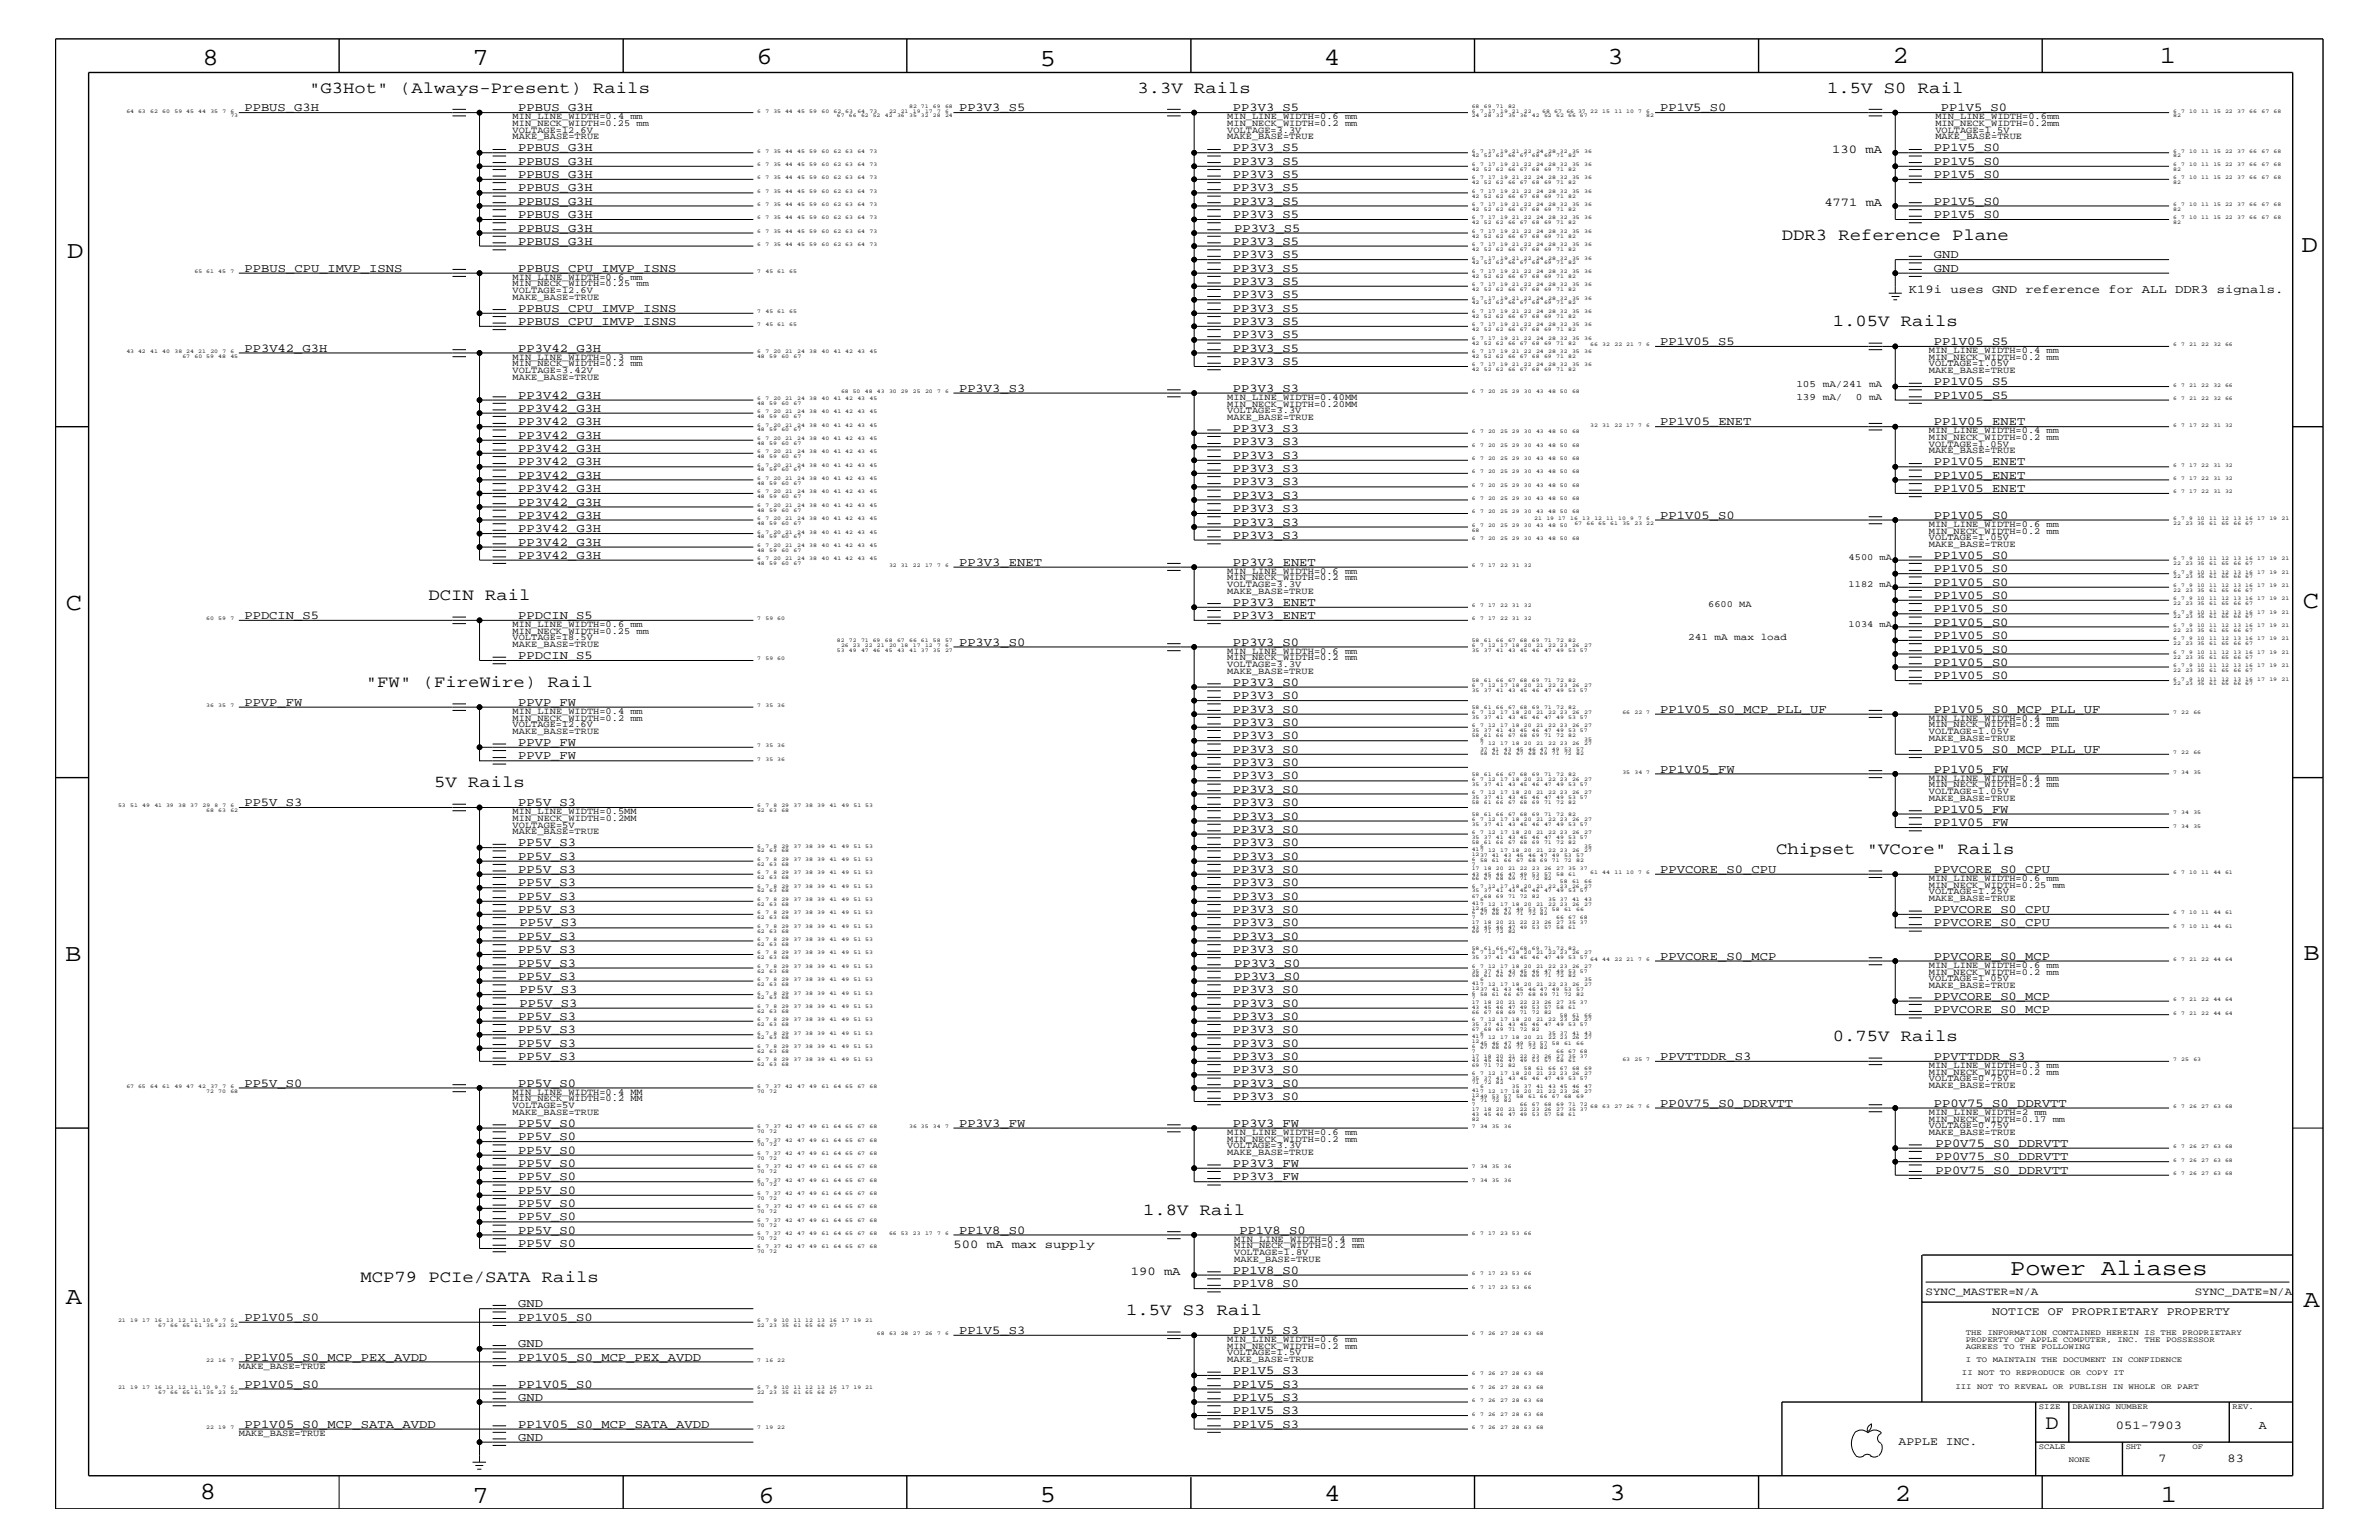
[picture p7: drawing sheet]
<svg xmlns="http://www.w3.org/2000/svg" width="432mm" height="279mm" viewBox="0 0 432 279" stroke-linecap="round" stroke-linejoin="round" font-family="sans-serif">
<defs><g id="words">
<g font-size="4.5">
<text x="36.7" y="11.7">8</text>
<text x="85.8" y="11.7">7</text>
<text x="137.3" y="11.5">6</text>
<text x="240.3" y="11.7">4</text>
<text x="291.8" y="11.5">3</text>
<text x="343.5" y="11.5">2</text>
<text x="392" y="11.5">1</text>
<text x="188.7" y="12.1">5</text>
<text x="12.2" y="46.8">D</text>
<text x="417.7" y="45.7">D</text>
<text x="11.9" y="110.6">C</text>
<text x="418" y="110.3">C</text>
<text x="11.9" y="174.3">B</text>
<text x="418.1" y="174.2">B</text>
<text x="11.9" y="236.7">A</text>
<text x="418.1" y="237.1">A</text>
<text x="36.2" y="271.9">8</text>
<text x="85.8" y="272.7">7</text>
<text x="137.7" y="272.7">6</text>
<text x="188.7" y="272.5">5</text>
<text x="240.4" y="272.3">4</text>
<text x="292.1" y="272.2">3</text>
<text x="343.9" y="272.3">2</text>
<text x="392.2" y="272.6">1</text>
</g>
<text font-size="4.1" x="364.9" y="231.3">Power Aliases</text>
<text font-size="3.7" x="371.3" y="259.3">D</text>
<g font-size="3">
<text x="56.1" y="16.8">&quot;G3Hot&quot; (Always-Present) Rails</text>
<text x="206.5" y="16.8">3.3V Rails</text>
<text x="331.6" y="16.8">1.5V S0 Rail</text>
<text x="323.4" y="43.5">DDR3 Reference Plane</text>
<text x="332.7" y="59.2">1.05V Rails</text>
<text x="77.8" y="108.9">DCIN Rail</text>
<text x="66.4" y="124.7">&quot;FW&quot; (FireWire) Rail</text>
<text x="78.8" y="142.9">5V Rails</text>
<text x="322.4" y="155">Chipset &quot;VCore&quot; Rails</text>
<text x="332.7" y="188.9">0.75V Rails</text>
<text x="207.5" y="220.4">1.8V Rail</text>
<text x="65.4" y="232.6">MCP79 PCIe/SATA Rails</text>
<text x="204.4" y="238.6">1.5V S3 Rail</text>
</g>
<g font-size="2.2">
<text x="44.4" y="20.2">PPBUS_G3H</text>
<text x="94.1" y="20.2">PPBUS_G3H</text>
<text x="174.1" y="20.2">PP3V3_S5</text>
<text x="223.8" y="20.2">PP3V3_S5</text>
<text x="301.3" y="20.2">PP1V5_S0</text>
<text x="352.3" y="20.2">PP1V5_S0</text>
<text x="94.1" y="27.5">PPBUS_G3H</text>
<text x="94.1" y="29.9">PPBUS_G3H</text>
<text x="223.8" y="29.9">PP3V3_S5</text>
<text x="223.8" y="27.5">PP3V3_S5</text>
<text x="332.6" y="27.7">130 mA</text>
<text x="351" y="29.9">PP1V5_S0</text>
<text x="351" y="27.5">PP1V5_S0</text>
<text x="94.1" y="32.3">PPBUS_G3H</text>
<text x="94.1" y="34.7">PPBUS_G3H</text>
<text x="223.8" y="32.3">PP3V3_S5</text>
<text x="223.8" y="34.7">PP3V3_S5</text>
<text x="351" y="32.3">PP1V5_S0</text>
<text x="94.1" y="37.2">PPBUS_G3H</text>
<text x="94.1" y="39.6">PPBUS_G3H</text>
<text x="223.8" y="39.6">PP3V3_S5</text>
<text x="223.8" y="37.2">PP3V3_S5</text>
<text x="331.1" y="37.4">4771 mA</text>
<text x="351" y="37.2">PP1V5_S0</text>
<text x="351" y="39.6">PP1V5_S0</text>
<text x="94.1" y="42">PPBUS_G3H</text>
<text x="94.1" y="44.4">PPBUS_G3H</text>
<text x="223.8" y="44.4">PP3V3_S5</text>
<text x="223.8" y="46.8">PP3V3_S5</text>
<text x="224" y="42">PP3V3_S5</text>
<text x="351" y="46.8">GND</text>
<text x="44.4" y="49.3">PPBUS_CPU_IMVP_ISNS</text>
<text x="94.1" y="49.3">PPBUS_CPU_IMVP_ISNS</text>
<text x="223.8" y="49.3">PP3V3_S5</text>
<text x="223.8" y="51.7">PP3V3_S5</text>
<text x="346.5" y="53.2">K19i uses GND reference for ALL DDR3 signals.</text>
<text x="351" y="49.3">GND</text>
<text x="94.1" y="59">PPBUS_CPU_IMVP_ISNS</text>
<text x="94.1" y="56.6">PPBUS_CPU_IMVP_ISNS</text>
<text x="223.8" y="56.6">PP3V3_S5</text>
<text x="223.8" y="59">PP3V3_S5</text>
<text x="223.8" y="54.1">PP3V3_S5</text>
<text x="44.4" y="63.9">PP3V42_G3H</text>
<text x="94.1" y="63.9">PP3V42_G3H</text>
<text x="223.8" y="63.9">PP3V3_S5</text>
<text x="223.8" y="61.4">PP3V3_S5</text>
<text x="301.3" y="62.6">PP1V05_S5</text>
<text x="351" y="62.6">PP1V05_S5</text>
<text x="174.1" y="71.1">PP3V3_S3</text>
<text x="223.8" y="66.2">PP3V3_S5</text>
<text x="223.8" y="71.1">PP3V3_S3</text>
<text x="351" y="69.9">PP1V05_S5</text>
<text x="94.1" y="72.3">PP3V42_G3H</text>
<text x="94.1" y="74.7">PP3V42_G3H</text>
<text x="94.1" y="77.2">PP3V42_G3H</text>
<text x="301.3" y="77.2">PP1V05_ENET</text>
<text x="351" y="77.2">PP1V05_ENET</text>
<text x="351" y="72.3">PP1V05_S5</text>
<text x="94.1" y="82">PP3V42_G3H</text>
<text x="94.1" y="79.6">PP3V42_G3H</text>
<text x="223.8" y="80.8">PP3V3_S3</text>
<text x="223.8" y="83.3">PP3V3_S3</text>
<text x="223.8" y="78.3">PP3V3_S3</text>
<text x="94.1" y="84.4">PP3V42_G3H</text>
<text x="94.1" y="89.3">PP3V42_G3H</text>
<text x="94.1" y="86.9">PP3V42_G3H</text>
<text x="223.8" y="88.1">PP3V3_S3</text>
<text x="223.8" y="85.6">PP3V3_S3</text>
<text x="351" y="86.9">PP1V05_ENET</text>
<text x="351" y="84.4">PP1V05_ENET</text>
<text x="351" y="89.3">PP1V05_ENET</text>
<text x="94.1" y="94.2">PP3V42_G3H</text>
<text x="94.1" y="91.7">PP3V42_G3H</text>
<text x="223.8" y="92.9">PP3V3_S3</text>
<text x="223.8" y="90.5">PP3V3_S3</text>
<text x="223.8" y="95.4">PP3V3_S3</text>
<text x="301.3" y="94.2">PP1V05_S0</text>
<text x="351" y="94.2">PP1V05_S0</text>
<text x="94.1" y="99">PP3V42_G3H</text>
<text x="94.1" y="96.5">PP3V42_G3H</text>
<text x="94.1" y="101.4">PP3V42_G3H</text>
<text x="223.8" y="97.7">PP3V3_S3</text>
<text x="351" y="101.4">PP1V05_S0</text>
<text x="174.1" y="102.6">PP3V3_ENET</text>
<text x="223.8" y="102.6">PP3V3_ENET</text>
<text x="351" y="106.3">PP1V05_S0</text>
<text x="351" y="103.8">PP1V05_S0</text>
<text x="44.4" y="112.3">PPDCIN_S5</text>
<text x="94.1" y="112.3">PPDCIN_S5</text>
<text x="223.8" y="112.3">PP3V3_ENET</text>
<text x="223.8" y="109.9">PP3V3_ENET</text>
<text x="351" y="113.6">PP1V05_S0</text>
<text x="351" y="111.1">PP1V05_S0</text>
<text x="351" y="108.7">PP1V05_S0</text>
<text x="94.1" y="119.6">PPDCIN_S5</text>
<text x="174.1" y="117.2">PP3V3_S0</text>
<text x="223.8" y="117.2">PP3V3_S0</text>
<text x="351" y="115.9">PP1V05_S0</text>
<text x="351" y="118.4">PP1V05_S0</text>
<text x="223.8" y="124.4">PP3V3_S0</text>
<text x="351" y="120.8">PP1V05_S0</text>
<text x="351" y="123.2">PP1V05_S0</text>
<text x="44.4" y="128">PPVP_FW</text>
<text x="94.1" y="128">PPVP_FW</text>
<text x="223.8" y="129.3">PP3V3_S0</text>
<text x="223.8" y="126.9">PP3V3_S0</text>
<text x="223.8" y="131.7">PP3V3_S0</text>
<text x="301.3" y="129.3">PP1V05_S0_MCP_PLL_UF</text>
<text x="351" y="129.3">PP1V05_S0_MCP_PLL_UF</text>
<text x="94.1" y="137.8">PPVP_FW</text>
<text x="94.1" y="135.3">PPVP_FW</text>
<text x="223.8" y="134.1">PP3V3_S0</text>
<text x="223.8" y="136.6">PP3V3_S0</text>
<text x="351" y="136.6">PP1V05_S0_MCP_PLL_UF</text>
<text x="223.8" y="141.4">PP3V3_S0</text>
<text x="223.8" y="139">PP3V3_S0</text>
<text x="223.8" y="143.9">PP3V3_S0</text>
<text x="301.3" y="140.2">PP1V05_FW</text>
<text x="351" y="140.2">PP1V05_FW</text>
<text x="44.4" y="146.2">PP5V_S3</text>
<text x="94.1" y="146.2">PP5V_S3</text>
<text x="223.8" y="148.7">PP3V3_S0</text>
<text x="223.8" y="146.2">PP3V3_S0</text>
<text x="351" y="147.5">PP1V05_FW</text>
<text x="351" y="149.9">PP1V05_FW</text>
<text x="94.1" y="156">PP5V_S3</text>
<text x="94.1" y="153.5">PP5V_S3</text>
<text x="223.8" y="151.1">PP3V3_S0</text>
<text x="223.8" y="153.5">PP3V3_S0</text>
<text x="223.8" y="156">PP3V3_S0</text>
<text x="94.1" y="158.4">PP5V_S3</text>
<text x="94.1" y="160.8">PP5V_S3</text>
<text x="223.8" y="158.4">PP3V3_S0</text>
<text x="223.8" y="160.8">PP3V3_S0</text>
<text x="301.3" y="158.4">PPVCORE_S0_CPU</text>
<text x="351" y="158.4">PPVCORE_S0_CPU</text>
<text x="94.1" y="165.6">PP5V_S3</text>
<text x="94.1" y="163.3">PP5V_S3</text>
<text x="223.8" y="163.3">PP3V3_S0</text>
<text x="223.8" y="165.6">PP3V3_S0</text>
<text x="351" y="165.6">PPVCORE_S0_CPU</text>
<text x="94.1" y="172.9">PP5V_S3</text>
<text x="94.1" y="170.5">PP5V_S3</text>
<text x="94.3" y="168.1">PP5V_S3</text>
<text x="223.8" y="168.1">PP3V3_S0</text>
<text x="223.8" y="172.9">PP3V3_S0</text>
<text x="223.8" y="170.5">PP3V3_S0</text>
<text x="351" y="168.1">PPVCORE_S0_CPU</text>
<text x="94.1" y="175.4">PP5V_S3</text>
<text x="94.1" y="177.7">PP5V_S3</text>
<text x="224" y="175.4">PP3V3_S0</text>
<text x="224" y="177.7">PP3V3_S0</text>
<text x="301.3" y="174.2">PPVCORE_S0_MCP</text>
<text x="351" y="174.2">PPVCORE_S0_MCP</text>
<text x="94.1" y="185">PP5V_S3</text>
<text x="94.3" y="182.7">PP5V_S3</text>
<text x="94.3" y="180.2">PP5V_S3</text>
<text x="223.8" y="180.2">PP3V3_S0</text>
<text x="223.8" y="182.7">PP3V3_S0</text>
<text x="223.8" y="185">PP3V3_S0</text>
<text x="351" y="181.4">PPVCORE_S0_MCP</text>
<text x="351" y="183.8">PPVCORE_S0_MCP</text>
<text x="94.1" y="187.5">PP5V_S3</text>
<text x="94.1" y="189.9">PP5V_S3</text>
<text x="223.8" y="187.5">PP3V3_S0</text>
<text x="223.8" y="189.9">PP3V3_S0</text>
<text x="44.4" y="197.2">PP5V_S0</text>
<text x="94.1" y="192.3">PP5V_S3</text>
<text x="94.1" y="197.2">PP5V_S0</text>
<text x="223.8" y="192.3">PP3V3_S0</text>
<text x="223.8" y="194.8">PP3V3_S0</text>
<text x="223.8" y="197.2">PP3V3_S0</text>
<text x="301.3" y="192.3">PPVTTDDR_S3</text>
<text x="351" y="192.3">PPVTTDDR_S3</text>
<text x="223.8" y="199.6">PP3V3_S0</text>
<text x="301.3" y="200.9">PP0V75_S0_DDRVTT</text>
<text x="351" y="200.9">PP0V75_S0_DDRVTT</text>
<text x="94.1" y="204.4">PP5V_S0</text>
<text x="94.1" y="206.9">PP5V_S0</text>
<text x="94.1" y="209.3">PP5V_S0</text>
<text x="174.1" y="204.4">PP3V3_FW</text>
<text x="223.8" y="204.4">PP3V3_FW</text>
<text x="351.3" y="208.1">PP0V75_S0_DDRVTT</text>
<text x="94.1" y="214.2">PP5V_S0</text>
<text x="94.1" y="211.7">PP5V_S0</text>
<text x="223.8" y="211.7">PP3V3_FW</text>
<text x="223.8" y="214.2">PP3V3_FW</text>
<text x="351.3" y="210.5">PP0V75_S0_DDRVTT</text>
<text x="351.3" y="213">PP0V75_S0_DDRVTT</text>
<text x="94.1" y="221.4">PP5V_S0</text>
<text x="94.1" y="216.6">PP5V_S0</text>
<text x="94.1" y="219">PP5V_S0</text>
<text x="94.1" y="226.3">PP5V_S0</text>
<text x="94.1" y="223.9">PP5V_S0</text>
<text x="173.1" y="226.5">500 mA max supply</text>
<text x="174.1" y="223.9">PP1V8_S0</text>
<text x="225" y="223.9">PP1V8_S0</text>
<text x="205.2" y="231.3">190 mA</text>
<text x="223.8" y="231.1">PP1V8_S0</text>
<text x="223.8" y="233.5">PP1V8_S0</text>
<text x="44.4" y="239.6">PP1V05_S0</text>
<text x="94.1" y="237.2">GND</text>
<text x="94.1" y="239.6">PP1V05_S0</text>
<text x="94.1" y="244.5">GND</text>
<text x="174.1" y="242">PP1V5_S3</text>
<text x="223.8" y="242">PP1V5_S3</text>
<text x="44.4" y="251.7">PP1V05_S0</text>
<text x="44.4" y="246.9">PP1V05_S0_MCP_PEX_AVDD</text>
<text x="94.1" y="246.9">PP1V05_S0_MCP_PEX_AVDD</text>
<text x="94.1" y="251.7">PP1V05_S0</text>
<text x="223.8" y="249.3">PP1V5_S3</text>
<text x="223.8" y="251.7">PP1V5_S3</text>
<text x="94.1" y="254.2">GND</text>
<text x="223.8" y="254.2">PP1V5_S3</text>
<text x="223.8" y="256.6">PP1V5_S3</text>
<text x="44.4" y="259">PP1V05_S0_MCP_SATA_AVDD</text>
<text x="94.1" y="259">PP1V05_S0_MCP_SATA_AVDD</text>
<text x="94.1" y="261.4">GND</text>
<text x="223.8" y="259">PP1V5_S3</text>
<text x="384" y="259.3">051-7903</text>
<text x="410" y="259.3">A</text>
<text x="391.8" y="265.3">7</text>
<text x="404.3" y="265.3">83</text>
</g>
<g font-size="2.1">
<text x="361.6" y="238.6">NOTICE OF PROPRIETARY PROPERTY</text>
<text x="344.6" y="262.2">APPLE INC.</text>
</g>
<g font-size="2">
<text x="349.5" y="235">SYNC_MASTER=N/A</text>
<text x="398.4" y="235">SYNC_DATE=N/A</text>
</g>
<g font-size="1.8">
<text x="326.1" y="70.1">105 mA/241 mA</text>
<text x="326.1" y="72.6">139 mA/</text>
<text x="336.8" y="72.6">0 mA</text>
<text x="306.4" y="116.2">241 mA max load</text>
</g>
<g font-size="1.7">
<text x="93" y="22.9">MIN_NECK_WIDTH=0.25 mm</text>
<text x="93" y="21.6">MIN_LINE_WIDTH=0.4 mm</text>
<text x="222.8" y="21.6">MIN_LINE_WIDTH=0.6 mm</text>
<text x="222.8" y="22.9">MIN_NECK_WIDTH=0.2 mm</text>
<text x="351.3" y="21.6">MIN_LINE_WIDTH=0.6mm</text>
<text x="351.3" y="22.9">MIN_NECK_WIDTH=0.2mm</text>
<text x="93" y="24.1">VOLTAGE=12.6V</text>
<text x="93" y="25.3">MAKE_BASE=TRUE</text>
<text x="222.8" y="24.1">VOLTAGE=3.3V</text>
<text x="222.8" y="25.3">MAKE_BASE=TRUE</text>
<text x="351.3" y="25.3">MAKE_BASE=TRUE</text>
<text x="351.3" y="24.1">VOLTAGE=1.5V</text>
<text x="93" y="50.7">MIN_LINE_WIDTH=0.6 mm</text>
<text x="93" y="53.2">VOLTAGE=12.6V</text>
<text x="93" y="51.9">MIN_NECK_WIDTH=0.25 mm</text>
<text x="93" y="54.4">MAKE_BASE=TRUE</text>
<text x="93" y="65.3">MIN_LINE_WIDTH=0.3 mm</text>
<text x="350.1" y="65.3">MIN_NECK_WIDTH=0.2 mm</text>
<text x="350.1" y="64">MIN_LINE_WIDTH=0.4 mm</text>
<text x="93" y="66.5">MIN_NECK_WIDTH=0.2 mm</text>
<text x="93" y="67.7">VOLTAGE=3.42V</text>
<text x="93" y="68.9">MAKE_BASE=TRUE</text>
<text x="350.1" y="66.5">VOLTAGE=1.05V</text>
<text x="350.1" y="67.7">MAKE_BASE=TRUE</text>
<text x="222.8" y="73.8">MIN_NECK_WIDTH=0.20MM</text>
<text x="222.8" y="72.6">MIN_LINE_WIDTH=0.40MM</text>
<text x="222.8" y="75">VOLTAGE=3.3V</text>
<text x="222.8" y="76.2">MAKE_BASE=TRUE</text>
<text x="350.1" y="78.6">MIN_LINE_WIDTH=0.4 mm</text>
<text x="350.1" y="81.1">VOLTAGE=1.05V</text>
<text x="350.1" y="82.2">MAKE_BASE=TRUE</text>
<text x="350.1" y="79.9">MIN_NECK_WIDTH=0.2 mm</text>
<text x="350.1" y="95.6">MIN_LINE_WIDTH=0.6 mm</text>
<text x="335.5" y="101.6">4500 mA</text>
<text x="350.1" y="99.3">MAKE_BASE=TRUE</text>
<text x="350.1" y="98">VOLTAGE=1.05V</text>
<text x="350.1" y="96.8">MIN_NECK_WIDTH=0.2 mm</text>
<text x="222.8" y="106.5">VOLTAGE=3.3V</text>
<text x="222.8" y="105.3">MIN_NECK_WIDTH=0.2 mm</text>
<text x="222.8" y="104.1">MIN_LINE_WIDTH=0.6 mm</text>
<text x="222.8" y="107.7">MAKE_BASE=TRUE</text>
<text x="335.5" y="106.5">1182 mA</text>
<text x="93" y="113.7">MIN_LINE_WIDTH=0.6 mm</text>
<text x="310" y="110.2">6600 MA</text>
<text x="335.5" y="113.7">1034 mA</text>
<text x="93" y="116.2">VOLTAGE=18.5V</text>
<text x="93" y="115">MIN_NECK_WIDTH=0.25 mm</text>
<text x="93" y="117.4">MAKE_BASE=TRUE</text>
<text x="222.8" y="118.6">MIN_LINE_WIDTH=0.6 mm</text>
<text x="222.8" y="119.8">MIN_NECK_WIDTH=0.2 mm</text>
<text x="222.8" y="121">VOLTAGE=3.3V</text>
<text x="222.8" y="122.3">MAKE_BASE=TRUE</text>
<text x="93" y="129.6">MIN_LINE_WIDTH=0.4 mm</text>
<text x="93" y="130.8">MIN_NECK_WIDTH=0.2 mm</text>
<text x="93" y="131.9">VOLTAGE=12.6V</text>
<text x="350.1" y="130.8">MIN_LINE_WIDTH=0.4 mm</text>
<text x="350.1" y="131.9">MIN_NECK_WIDTH=0.2 mm</text>
<text x="93" y="133.2">MAKE_BASE=TRUE</text>
<text x="350.1" y="134.4">MAKE_BASE=TRUE</text>
<text x="350.1" y="133.2">VOLTAGE=1.05V</text>
<text x="350.1" y="141.7">MIN_LINE_WIDTH=0.4 mm</text>
<text x="350.1" y="142.9">MIN_NECK_WIDTH=0.2 mm</text>
<text x="93" y="149">MIN_NECK_WIDTH=0.2MM</text>
<text x="93" y="147.7">MIN_LINE_WIDTH=0.5MM</text>
<text x="350.1" y="145.3">MAKE_BASE=TRUE</text>
<text x="350.1" y="144">VOLTAGE=1.05V</text>
<text x="93" y="150.1">VOLTAGE=5V</text>
<text x="93" y="151.3">MAKE_BASE=TRUE</text>
<text x="350.1" y="159.9">MIN_LINE_WIDTH=0.6 mm</text>
<text x="350.1" y="161.1">MIN_NECK_WIDTH=0.25 mm</text>
<text x="350.1" y="162.2">VOLTAGE=1.25V</text>
<text x="350.1" y="163.5">MAKE_BASE=TRUE</text>
<text x="350.1" y="176.8">MIN_NECK_WIDTH=0.2 mm</text>
<text x="350.1" y="179.3">MAKE_BASE=TRUE</text>
<text x="350.1" y="178">VOLTAGE=1.05V</text>
<text x="350.1" y="175.6">MIN_LINE_WIDTH=0.6 mm</text>
<text x="350.1" y="195">MIN_NECK_WIDTH=0.2 mm</text>
<text x="350.1" y="193.7">MIN_LINE_WIDTH=0.3 mm</text>
<text x="350.1" y="197.4">MAKE_BASE=TRUE</text>
<text x="350.1" y="196.2">VOLTAGE=0.75V</text>
<text x="93" y="201">VOLTAGE=5V</text>
<text x="93" y="202.3">MAKE_BASE=TRUE</text>
<text x="93" y="199.8">MIN_NECK_WIDTH=0.2 MM</text>
<text x="93" y="198.7">MIN_LINE_WIDTH=0.4 MM</text>
<text x="350.1" y="203.5">MIN_NECK_WIDTH=0.17 mm</text>
<text x="350.1" y="202.3">MIN_LINE_WIDTH=2 mm</text>
<text x="222.8" y="208.3">VOLTAGE=3.3V</text>
<text x="222.8" y="209.6">MAKE_BASE=TRUE</text>
<text x="222.8" y="207.1">MIN_NECK_WIDTH=0.2 mm</text>
<text x="222.8" y="205.9">MIN_LINE_WIDTH=0.6 mm</text>
<text x="350.1" y="204.7">VOLTAGE=0.75V</text>
<text x="350.1" y="205.9">MAKE_BASE=TRUE</text>
<text x="224" y="227.7">VOLTAGE=1.8V</text>
<text x="224" y="226.5">MIN_NECK_WIDTH=0.2 mm</text>
<text x="224" y="225.3">MIN_LINE_WIDTH=0.4 mm</text>
<text x="224" y="229">MAKE_BASE=TRUE</text>
<text x="222.8" y="243.5">MIN_LINE_WIDTH=0.6 mm</text>
<text x="222.8" y="244.7">MIN_NECK_WIDTH=0.2 mm</text>
<text x="222.8" y="245.9">VOLTAGE=1.5V</text>
<text x="43.3" y="248.4">MAKE_BASE=TRUE</text>
<text x="222.8" y="247.1">MAKE_BASE=TRUE</text>
<text x="43.3" y="260.5">MAKE_BASE=TRUE</text>
</g>
<g font-size="1.4">
<text x="356.8" y="242.3">THE INFORMATION CONTAINED HEREIN IS THE PROPRIETARY</text>
<text x="356.8" y="243.5">PROPERTY OF APPLE COMPUTER, INC. THE POSSESSOR</text>
<text x="356.8" y="244.7">AGREES TO THE FOLLOWING</text>
<text x="354.9" y="252">III NOT TO REVEAL OR PUBLISH IN WHOLE OR PART</text>
<text x="356.1" y="249.5">II NOT TO REPRODUCE OR COPY IT</text>
<text x="356.8" y="247.1">I TO MAINTAIN THE DOCUMENT IN CONFIDENCE</text>
<text x="370.1" y="255.6">SIZE</text>
<text x="376.2" y="255.6">DRAWING NUMBER</text>
<text x="405.2" y="255.6">REV.</text>
<text x="370.1" y="262.9">SCALE</text>
<text x="385.8" y="262.9">SHT</text>
<text x="397.9" y="262.9">OF</text>
<text x="375.5" y="265.3">NONE</text>
</g>
<g font-size="1">
<text x="22.9" y="20.4">64 63</text>
<text x="27.3" y="20.4">62</text>
<text x="29.5" y="20.4">60</text>
<text x="31.7" y="20.4">59 45</text>
<text x="36" y="20.4">44</text>
<text x="38.2" y="20.4">35</text>
<text x="40.4" y="20.4">7</text>
<text x="41.8" y="21.3">73</text>
<text x="41.8" y="20.4">6</text>
<text x="137.4" y="20.4">6</text>
<text x="138.9" y="20.4">7</text>
<text x="140.4" y="20.4">35 44</text>
<text x="144.7" y="20.4">45</text>
<text x="146.9" y="20.4">59</text>
<text x="149.1" y="20.4">60</text>
<text x="151.3" y="20.4">62 63</text>
<text x="151.9" y="21.3">67</text>
<text x="154.1" y="21.3">66</text>
<text x="155.6" y="20.4">64</text>
<text x="156.3" y="21.3">62 52</text>
<text x="157.8" y="20.4">73</text>
<text x="160.6" y="21.3">42</text>
<text x="161.4" y="20.4">22 21</text>
<text x="162.8" y="21.3">36</text>
<text x="165" y="19.6">82 71</text>
<text x="165" y="21.3">35 32</text>
<text x="165.7" y="20.4">19</text>
<text x="167.9" y="20.4">17</text>
<text x="169.3" y="19.6">69</text>
<text x="169.3" y="21.3">28</text>
<text x="170.1" y="20.4">7</text>
<text x="171.5" y="20.4">6</text>
<text x="171.5" y="19.6">68</text>
<text x="171.5" y="21.3">24</text>
<text x="267.1" y="20.4">6</text>
<text x="267.1" y="21.3">24</text>
<text x="267.1" y="19.6">68</text>
<text x="268.6" y="20.4">7</text>
<text x="269.3" y="21.3">28</text>
<text x="269.3" y="19.6">69</text>
<text x="270.1" y="20.4">17</text>
<text x="271.5" y="21.3">32</text>
<text x="271.5" y="19.6">71</text>
<text x="272.3" y="20.4">19 21</text>
<text x="273.7" y="21.3">35 36</text>
<text x="273.7" y="19.6">82</text>
<text x="276.6" y="20.4">22</text>
<text x="278" y="21.3">42</text>
<text x="279.9" y="20.4">68</text>
<text x="280.2" y="21.3">52</text>
<text x="282.1" y="20.4">67</text>
<text x="282.4" y="21.3">62</text>
<text x="284.3" y="20.4">66 37</text>
<text x="284.6" y="21.3">66 67</text>
<text x="288.6" y="20.4">22</text>
<text x="290.8" y="20.4">15</text>
<text x="293" y="20.4">11 10</text>
<text x="297.3" y="20.4">7</text>
<text x="298.8" y="21.3">82</text>
<text x="298.8" y="20.4">6</text>
<text x="394.5" y="21.3">82</text>
<text x="394.5" y="20.4">6</text>
<text x="395.9" y="20.4">7</text>
<text x="397.3" y="20.4">10</text>
<text x="399.5" y="20.4">11</text>
<text x="401.7" y="20.4">15 22</text>
<text x="406.1" y="20.4">37</text>
<text x="408.3" y="20.4">66</text>
<text x="410.5" y="20.4">67</text>
<text x="412.7" y="20.4">68</text>
<text x="137.4" y="27.7">6</text>
<text x="138.9" y="27.7">7</text>
<text x="140.4" y="27.7">35 44</text>
<text x="144.7" y="27.7">45</text>
<text x="146.9" y="27.7">59</text>
<text x="149.1" y="27.7">60</text>
<text x="151.3" y="27.7">62 63</text>
<text x="155.6" y="27.7">64</text>
<text x="157.8" y="27.7">73</text>
<text x="267.1" y="27.7">6</text>
<text x="267.1" y="28.6">42</text>
<text x="268.6" y="27.7">7</text>
<text x="269.3" y="28.6">52</text>
<text x="270.1" y="27.7">17</text>
<text x="271.5" y="28.6">62</text>
<text x="272.3" y="27.7">19 21</text>
<text x="273.7" y="28.6">66 67</text>
<text x="276.6" y="27.7">22</text>
<text x="278" y="28.6">68</text>
<text x="278.8" y="27.7">24</text>
<text x="280.2" y="28.6">69</text>
<text x="281" y="27.7">28 32</text>
<text x="282.4" y="28.6">71</text>
<text x="284.6" y="28.6">82</text>
<text x="285.3" y="27.7">35</text>
<text x="287.5" y="27.7">36</text>
<text x="394.5" y="28.6">82</text>
<text x="394.5" y="27.7">6</text>
<text x="395.9" y="27.7">7</text>
<text x="397.3" y="27.7">10</text>
<text x="399.5" y="27.7">11</text>
<text x="401.7" y="27.7">15 22</text>
<text x="406.1" y="27.7">37</text>
<text x="408.3" y="27.7">66</text>
<text x="410.5" y="27.7">67</text>
<text x="412.7" y="27.7">68</text>
<text x="137.4" y="32.5">6</text>
<text x="137.4" y="30.2">6</text>
<text x="137.4" y="35">6</text>
<text x="138.9" y="32.5">7</text>
<text x="138.9" y="30.2">7</text>
<text x="138.9" y="35">7</text>
<text x="140.4" y="32.5">35 44</text>
<text x="140.4" y="30.2">35 44</text>
<text x="140.4" y="35">35 44</text>
<text x="144.7" y="32.5">45</text>
<text x="144.7" y="30.2">45</text>
<text x="144.7" y="35">45</text>
<text x="146.9" y="32.5">59</text>
<text x="146.9" y="30.2">59</text>
<text x="146.9" y="35">59</text>
<text x="149.1" y="32.5">60</text>
<text x="149.1" y="30.2">60</text>
<text x="149.1" y="35">60</text>
<text x="151.3" y="32.5">62 63</text>
<text x="151.3" y="30.2">62 63</text>
<text x="151.3" y="35">62 63</text>
<text x="155.6" y="32.5">64</text>
<text x="155.6" y="30.2">64</text>
<text x="155.6" y="35">64</text>
<text x="157.8" y="32.5">73</text>
<text x="157.8" y="30.2">73</text>
<text x="157.8" y="35">73</text>
<text x="267.1" y="32.5">6</text>
<text x="267.1" y="33.4">42</text>
<text x="267.1" y="35">6</text>
<text x="267.1" y="35.8">42</text>
<text x="267.1" y="30.2">6</text>
<text x="267.1" y="31">42</text>
<text x="268.6" y="32.5">7</text>
<text x="268.6" y="35">7</text>
<text x="268.6" y="30.2">7</text>
<text x="269.3" y="33.4">52</text>
<text x="269.3" y="35.8">52</text>
<text x="269.3" y="31">52</text>
<text x="270.1" y="32.5">17</text>
<text x="270.1" y="35">17</text>
<text x="270.1" y="30.2">17</text>
<text x="271.5" y="33.4">62</text>
<text x="271.5" y="35.8">62</text>
<text x="271.5" y="31">62</text>
<text x="272.3" y="32.5">19 21</text>
<text x="272.3" y="35">19 21</text>
<text x="272.3" y="30.2">19 21</text>
<text x="273.7" y="33.4">66 67</text>
<text x="273.7" y="35.8">66 67</text>
<text x="273.7" y="31">66 67</text>
<text x="276.6" y="32.5">22</text>
<text x="276.6" y="35">22</text>
<text x="276.6" y="30.2">22</text>
<text x="278" y="33.4">68</text>
<text x="278" y="35.8">68</text>
<text x="278" y="31">68</text>
<text x="278.8" y="32.5">24</text>
<text x="278.8" y="35">24</text>
<text x="278.8" y="30.2">24</text>
<text x="280.2" y="33.4">69</text>
<text x="280.2" y="35.8">69</text>
<text x="280.2" y="31">69</text>
<text x="281" y="32.5">28 32</text>
<text x="281" y="35">28 32</text>
<text x="281" y="30.2">28 32</text>
<text x="282.4" y="33.4">71</text>
<text x="282.4" y="35.8">71</text>
<text x="282.4" y="31">71</text>
<text x="284.6" y="33.4">82</text>
<text x="284.6" y="35.8">82</text>
<text x="284.6" y="31">82</text>
<text x="285.3" y="32.5">35</text>
<text x="285.3" y="35">35</text>
<text x="285.3" y="30.2">35</text>
<text x="287.5" y="32.5">36</text>
<text x="287.5" y="35">36</text>
<text x="287.5" y="30.2">36</text>
<text x="394.5" y="31">82</text>
<text x="394.5" y="33.4">82</text>
<text x="394.5" y="30.2">6</text>
<text x="394.5" y="32.5">6</text>
<text x="395.9" y="30.2">7</text>
<text x="395.9" y="32.5">7</text>
<text x="397.3" y="30.2">10</text>
<text x="397.3" y="32.5">10</text>
<text x="399.5" y="30.2">11</text>
<text x="399.5" y="32.5">11</text>
<text x="401.7" y="30.2">15 22</text>
<text x="401.7" y="32.5">15 22</text>
<text x="406.1" y="30.2">37</text>
<text x="406.1" y="32.5">37</text>
<text x="408.3" y="30.2">66</text>
<text x="408.3" y="32.5">66</text>
<text x="410.5" y="30.2">67</text>
<text x="410.5" y="32.5">67</text>
<text x="412.7" y="30.2">68</text>
<text x="412.7" y="32.5">68</text>
<text x="137.4" y="37.4">6</text>
<text x="137.4" y="39.8">6</text>
<text x="138.9" y="37.4">7</text>
<text x="138.9" y="39.8">7</text>
<text x="140.4" y="37.4">35 44</text>
<text x="140.4" y="39.8">35 44</text>
<text x="144.7" y="37.4">45</text>
<text x="144.7" y="39.8">45</text>
<text x="146.9" y="37.4">59</text>
<text x="146.9" y="39.8">59</text>
<text x="149.1" y="37.4">60</text>
<text x="149.1" y="39.8">60</text>
<text x="151.3" y="37.4">62 63</text>
<text x="151.3" y="39.8">62 63</text>
<text x="155.6" y="37.4">64</text>
<text x="155.6" y="39.8">64</text>
<text x="157.8" y="37.4">73</text>
<text x="157.8" y="39.8">73</text>
<text x="267.1" y="39.8">6</text>
<text x="267.1" y="40.7">42</text>
<text x="267.1" y="37.4">6</text>
<text x="267.1" y="38.3">42</text>
<text x="268.6" y="39.8">7</text>
<text x="268.6" y="37.4">7</text>
<text x="269.3" y="40.7">52</text>
<text x="269.3" y="38.3">52</text>
<text x="270.1" y="39.8">17</text>
<text x="270.1" y="37.4">17</text>
<text x="271.5" y="40.7">62</text>
<text x="271.5" y="38.3">62</text>
<text x="272.3" y="39.8">19 21</text>
<text x="272.3" y="37.4">19 21</text>
<text x="273.7" y="40.7">66 67</text>
<text x="273.7" y="38.3">66 67</text>
<text x="276.6" y="39.8">22</text>
<text x="276.6" y="37.4">22</text>
<text x="278" y="40.7">68</text>
<text x="278" y="38.3">68</text>
<text x="278.8" y="39.8">24</text>
<text x="278.8" y="37.4">24</text>
<text x="280.2" y="40.7">69</text>
<text x="280.2" y="38.3">69</text>
<text x="281" y="39.8">28 32</text>
<text x="281" y="37.4">28 32</text>
<text x="282.4" y="40.7">71</text>
<text x="282.4" y="38.3">71</text>
<text x="284.6" y="40.7">82</text>
<text x="284.6" y="38.3">82</text>
<text x="285.3" y="39.8">35</text>
<text x="285.3" y="37.4">35</text>
<text x="287.5" y="39.8">36</text>
<text x="287.5" y="37.4">36</text>
<text x="394.5" y="38.3">82</text>
<text x="394.5" y="40.7">82</text>
<text x="394.5" y="37.4">6</text>
<text x="394.5" y="39.8">6</text>
<text x="395.9" y="37.4">7</text>
<text x="395.9" y="39.8">7</text>
<text x="397.3" y="37.4">10</text>
<text x="397.3" y="39.8">10</text>
<text x="399.5" y="37.4">11</text>
<text x="399.5" y="39.8">11</text>
<text x="401.7" y="37.4">15 22</text>
<text x="401.7" y="39.8">15 22</text>
<text x="406.1" y="37.4">37</text>
<text x="406.1" y="39.8">37</text>
<text x="408.3" y="37.4">66</text>
<text x="408.3" y="39.8">66</text>
<text x="410.5" y="37.4">67</text>
<text x="410.5" y="39.8">67</text>
<text x="412.7" y="37.4">68</text>
<text x="412.7" y="39.8">68</text>
<text x="137.4" y="42.3">6</text>
<text x="137.4" y="44.6">6</text>
<text x="138.9" y="42.3">7</text>
<text x="138.9" y="44.6">7</text>
<text x="140.4" y="42.3">35 44</text>
<text x="140.4" y="44.6">35 44</text>
<text x="144.7" y="42.3">45</text>
<text x="144.7" y="44.6">45</text>
<text x="146.9" y="42.3">59</text>
<text x="146.9" y="44.6">59</text>
<text x="149.1" y="42.3">60</text>
<text x="149.1" y="44.6">60</text>
<text x="151.3" y="42.3">62 63</text>
<text x="151.3" y="44.6">62 63</text>
<text x="155.6" y="42.3">64</text>
<text x="155.6" y="44.6">64</text>
<text x="157.8" y="42.3">73</text>
<text x="157.8" y="44.6">73</text>
<text x="267.1" y="44.6">6</text>
<text x="267.1" y="45.6">42</text>
<text x="267.1" y="47.1">6</text>
<text x="267.1" y="47.9">42</text>
<text x="267.1" y="42.3">6</text>
<text x="267.1" y="43.1">42</text>
<text x="268.6" y="44.6">7</text>
<text x="268.6" y="47.1">7</text>
<text x="268.6" y="42.3">7</text>
<text x="269.3" y="45.6">52</text>
<text x="269.3" y="47.9">52</text>
<text x="269.3" y="43.1">52</text>
<text x="270.1" y="44.6">17</text>
<text x="270.1" y="47.1">17</text>
<text x="270.1" y="42.3">17</text>
<text x="271.5" y="45.6">62</text>
<text x="271.5" y="47.9">62</text>
<text x="271.5" y="43.1">62</text>
<text x="272.3" y="44.6">19 21</text>
<text x="272.3" y="47.1">19 21</text>
<text x="272.3" y="42.3">19 21</text>
<text x="273.7" y="45.6">66 67</text>
<text x="273.7" y="47.9">66 67</text>
<text x="273.7" y="43.1">66 67</text>
<text x="276.6" y="44.6">22</text>
<text x="276.6" y="47.1">22</text>
<text x="276.6" y="42.3">22</text>
<text x="278" y="45.6">68</text>
<text x="278" y="47.9">68</text>
<text x="278" y="43.1">68</text>
<text x="278.8" y="44.6">24</text>
<text x="278.8" y="47.1">24</text>
<text x="278.8" y="42.3">24</text>
<text x="280.2" y="45.6">69</text>
<text x="280.2" y="47.9">69</text>
<text x="280.2" y="43.1">69</text>
<text x="281" y="44.6">28 32</text>
<text x="281" y="47.1">28 32</text>
<text x="281" y="42.3">28 32</text>
<text x="282.4" y="45.6">71</text>
<text x="282.4" y="47.9">71</text>
<text x="282.4" y="43.1">71</text>
<text x="284.6" y="45.6">82</text>
<text x="284.6" y="47.9">82</text>
<text x="284.6" y="43.1">82</text>
<text x="285.3" y="44.6">35</text>
<text x="285.3" y="47.1">35</text>
<text x="285.3" y="42.3">35</text>
<text x="287.5" y="44.6">36</text>
<text x="287.5" y="47.1">36</text>
<text x="287.5" y="42.3">36</text>
<text x="35.3" y="49.6">65 61</text>
<text x="39.6" y="49.6">45</text>
<text x="41.8" y="49.6">7</text>
<text x="137.4" y="49.6">7</text>
<text x="138.9" y="49.6">45 61</text>
<text x="143.3" y="49.6">65</text>
<text x="267.1" y="51.9">6</text>
<text x="267.1" y="52.9">42</text>
<text x="267.1" y="49.6">6</text>
<text x="267.1" y="50.4">42</text>
<text x="268.6" y="51.9">7</text>
<text x="268.6" y="49.6">7</text>
<text x="269.3" y="52.9">52</text>
<text x="269.3" y="50.4">52</text>
<text x="270.1" y="51.9">17</text>
<text x="270.1" y="49.6">17</text>
<text x="271.5" y="52.9">62</text>
<text x="271.5" y="50.4">62</text>
<text x="272.3" y="51.9">19 21</text>
<text x="272.3" y="49.6">19 21</text>
<text x="273.7" y="52.9">66 67</text>
<text x="273.7" y="50.4">66 67</text>
<text x="276.6" y="51.9">22</text>
<text x="276.6" y="49.6">22</text>
<text x="278" y="52.9">68</text>
<text x="278" y="50.4">68</text>
<text x="278.8" y="51.9">24</text>
<text x="278.8" y="49.6">24</text>
<text x="280.2" y="52.9">69</text>
<text x="280.2" y="50.4">69</text>
<text x="281" y="51.9">28 32</text>
<text x="281" y="49.6">28 32</text>
<text x="282.4" y="52.9">71</text>
<text x="282.4" y="50.4">71</text>
<text x="284.6" y="52.9">82</text>
<text x="284.6" y="50.4">82</text>
<text x="285.3" y="51.9">35</text>
<text x="285.3" y="49.6">35</text>
<text x="287.5" y="51.9">36</text>
<text x="287.5" y="49.6">36</text>
<text x="137.4" y="59.2">7</text>
<text x="137.4" y="56.8">7</text>
<text x="138.9" y="59.2">45 61</text>
<text x="138.9" y="56.8">45 61</text>
<text x="143.3" y="59.2">65</text>
<text x="143.3" y="56.8">65</text>
<text x="267.1" y="54.4">6</text>
<text x="267.1" y="55.2">42</text>
<text x="267.1" y="56.8">6</text>
<text x="267.1" y="57.7">42</text>
<text x="267.1" y="59.2">6</text>
<text x="268.6" y="54.4">7</text>
<text x="268.6" y="56.8">7</text>
<text x="268.6" y="59.2">7</text>
<text x="269.3" y="55.2">52</text>
<text x="269.3" y="57.7">52</text>
<text x="270.1" y="54.4">17</text>
<text x="270.1" y="56.8">17</text>
<text x="270.1" y="59.2">17</text>
<text x="271.5" y="55.2">62</text>
<text x="271.5" y="57.7">62</text>
<text x="272.3" y="54.4">19 21</text>
<text x="272.3" y="56.8">19 21</text>
<text x="272.3" y="59.2">19 21</text>
<text x="273.7" y="55.2">66 67</text>
<text x="273.7" y="57.7">66 67</text>
<text x="276.6" y="54.4">22</text>
<text x="276.6" y="56.8">22</text>
<text x="276.6" y="59.2">22</text>
<text x="278" y="55.2">68</text>
<text x="278" y="57.7">68</text>
<text x="278.8" y="54.4">24</text>
<text x="278.8" y="56.8">24</text>
<text x="278.8" y="59.2">24</text>
<text x="280.2" y="55.2">69</text>
<text x="280.2" y="57.7">69</text>
<text x="281" y="54.4">28 32</text>
<text x="281" y="56.8">28 32</text>
<text x="281" y="59.2">28 32</text>
<text x="282.4" y="55.2">71</text>
<text x="282.4" y="57.7">71</text>
<text x="284.6" y="55.2">82</text>
<text x="284.6" y="57.7">82</text>
<text x="285.3" y="54.4">35</text>
<text x="285.3" y="56.8">35</text>
<text x="285.3" y="59.2">35</text>
<text x="287.5" y="54.4">36</text>
<text x="287.5" y="56.8">36</text>
<text x="287.5" y="59.2">36</text>
<text x="22.9" y="64">43 42</text>
<text x="27.3" y="64">41</text>
<text x="29.5" y="64">40</text>
<text x="31.7" y="64">38 24</text>
<text x="33.1" y="65">67</text>
<text x="35.3" y="65">60 59</text>
<text x="36" y="64">21</text>
<text x="38.2" y="64">20</text>
<text x="39.6" y="65">48</text>
<text x="40.4" y="64">7</text>
<text x="41.8" y="65">45</text>
<text x="41.8" y="64">6</text>
<text x="137.4" y="64">6</text>
<text x="137.4" y="65">48</text>
<text x="138.9" y="64">7</text>
<text x="139.6" y="65">59</text>
<text x="140.4" y="64">20 21</text>
<text x="141.8" y="65">60</text>
<text x="144" y="65">67</text>
<text x="144.7" y="64">24</text>
<text x="146.9" y="64">38</text>
<text x="149.1" y="64">40</text>
<text x="151.3" y="64">41 42</text>
<text x="155.6" y="64">43</text>
<text x="157.8" y="64">45</text>
<text x="267.1" y="64">6</text>
<text x="267.1" y="65">42</text>
<text x="267.1" y="61.7">6</text>
<text x="267.1" y="62.5">42</text>
<text x="267.1" y="60.1">42</text>
<text x="268.6" y="64">7</text>
<text x="268.6" y="61.7">7</text>
<text x="269.3" y="65">52</text>
<text x="269.3" y="62.5">52</text>
<text x="269.3" y="60.1">52</text>
<text x="270.1" y="64">17</text>
<text x="270.1" y="61.7">17</text>
<text x="271.5" y="65">62</text>
<text x="271.5" y="62.5">62</text>
<text x="271.5" y="60.1">62</text>
<text x="272.3" y="64">19 21</text>
<text x="272.3" y="61.7">19 21</text>
<text x="273.7" y="65">66 67</text>
<text x="273.7" y="62.5">66 67</text>
<text x="273.7" y="60.1">66 67</text>
<text x="276.6" y="64">22</text>
<text x="276.6" y="61.7">22</text>
<text x="278" y="65">68</text>
<text x="278" y="62.5">68</text>
<text x="278" y="60.1">68</text>
<text x="278.8" y="64">24</text>
<text x="278.8" y="61.7">24</text>
<text x="280.2" y="65">69</text>
<text x="280.2" y="62.5">69</text>
<text x="280.2" y="60.1">69</text>
<text x="281" y="64">28 32</text>
<text x="281" y="61.7">28 32</text>
<text x="282.4" y="65">71</text>
<text x="282.4" y="62.5">71</text>
<text x="282.4" y="60.1">71</text>
<text x="284.6" y="65">82</text>
<text x="284.6" y="62.5">82</text>
<text x="284.6" y="60.1">82</text>
<text x="285.3" y="64">35</text>
<text x="285.3" y="61.7">35</text>
<text x="287.5" y="64">36</text>
<text x="287.5" y="61.7">36</text>
<text x="288.6" y="62.9">66</text>
<text x="290.8" y="62.9">32</text>
<text x="293" y="62.9">22 21</text>
<text x="297.3" y="62.9">7</text>
<text x="298.8" y="62.9">6</text>
<text x="394.5" y="62.9">6</text>
<text x="395.9" y="62.9">7</text>
<text x="397.3" y="62.9">21</text>
<text x="399.5" y="62.9">22</text>
<text x="401.7" y="62.9">32 66</text>
<text x="152.7" y="71.3">68 50</text>
<text x="157" y="71.3">48</text>
<text x="159.2" y="71.3">43</text>
<text x="161.4" y="71.3">30 29</text>
<text x="165.7" y="71.3">25</text>
<text x="167.9" y="71.3">20</text>
<text x="170.1" y="71.3">7</text>
<text x="171.5" y="71.3">6</text>
<text x="267.1" y="66.5">6</text>
<text x="267.1" y="67.3">42</text>
<text x="267.1" y="71.3">6</text>
<text x="268.6" y="66.5">7</text>
<text x="268.6" y="71.3">7</text>
<text x="269.3" y="67.3">52</text>
<text x="270.1" y="66.5">17</text>
<text x="270.1" y="71.3">20</text>
<text x="271.5" y="67.3">62</text>
<text x="272.3" y="66.5">19 21</text>
<text x="272.3" y="71.3">25 29</text>
<text x="273.7" y="67.3">66 67</text>
<text x="276.6" y="66.5">22</text>
<text x="276.6" y="71.3">30</text>
<text x="278" y="67.3">68</text>
<text x="278.8" y="66.5">24</text>
<text x="278.8" y="71.3">43</text>
<text x="280.2" y="67.3">69</text>
<text x="281" y="66.5">28 32</text>
<text x="281" y="71.3">48 50</text>
<text x="282.4" y="67.3">71</text>
<text x="284.6" y="67.3">82</text>
<text x="285.3" y="66.5">35</text>
<text x="285.3" y="71.3">68</text>
<text x="287.5" y="66.5">36</text>
<text x="394.5" y="70.1">6</text>
<text x="395.9" y="70.1">7</text>
<text x="397.3" y="70.1">21</text>
<text x="399.5" y="70.1">22</text>
<text x="401.7" y="70.1">32 66</text>
<text x="137.4" y="72.6">6</text>
<text x="137.4" y="75">6</text>
<text x="137.4" y="77.4">6</text>
<text x="137.4" y="73.4">48</text>
<text x="137.4" y="75.9">48</text>
<text x="138.9" y="72.6">7</text>
<text x="138.9" y="75">7</text>
<text x="138.9" y="77.4">7</text>
<text x="139.6" y="73.4">59</text>
<text x="139.6" y="75.9">59</text>
<text x="140.4" y="72.6">20 21</text>
<text x="140.4" y="75">20 21</text>
<text x="140.4" y="77.4">20 21</text>
<text x="141.8" y="73.4">60</text>
<text x="141.8" y="75.9">60</text>
<text x="144" y="73.4">67</text>
<text x="144" y="75.9">67</text>
<text x="144.7" y="72.6">24</text>
<text x="144.7" y="75">24</text>
<text x="144.7" y="77.4">24</text>
<text x="146.9" y="72.6">38</text>
<text x="146.9" y="75">38</text>
<text x="146.9" y="77.4">38</text>
<text x="149.1" y="72.6">40</text>
<text x="149.1" y="75">40</text>
<text x="149.1" y="77.4">40</text>
<text x="151.3" y="72.6">41 42</text>
<text x="151.3" y="75">41 42</text>
<text x="151.3" y="77.4">41 42</text>
<text x="155.6" y="72.6">43</text>
<text x="155.6" y="75">43</text>
<text x="155.6" y="77.4">43</text>
<text x="157.8" y="72.6">45</text>
<text x="157.8" y="75">45</text>
<text x="157.8" y="77.4">45</text>
<text x="288.6" y="77.4">32</text>
<text x="290.8" y="77.4">31</text>
<text x="293" y="77.4">22 17</text>
<text x="297.3" y="77.4">7</text>
<text x="298.8" y="77.4">6</text>
<text x="394.5" y="77.4">6</text>
<text x="394.5" y="72.6">6</text>
<text x="395.9" y="77.4">7</text>
<text x="395.9" y="72.6">7</text>
<text x="397.3" y="77.4">17</text>
<text x="397.3" y="72.6">21</text>
<text x="399.5" y="77.4">22</text>
<text x="399.5" y="72.6">22</text>
<text x="401.7" y="77.4">31 32</text>
<text x="401.7" y="72.6">32 66</text>
<text x="137.4" y="82.2">6</text>
<text x="137.4" y="79.9">6</text>
<text x="137.4" y="83.2">48</text>
<text x="137.4" y="80.7">48</text>
<text x="137.4" y="78.3">48</text>
<text x="138.9" y="82.2">7</text>
<text x="138.9" y="79.9">7</text>
<text x="139.6" y="83.2">59</text>
<text x="139.6" y="80.7">59</text>
<text x="139.6" y="78.3">59</text>
<text x="140.4" y="82.2">20 21</text>
<text x="140.4" y="79.9">20 21</text>
<text x="141.8" y="83.2">60</text>
<text x="141.8" y="80.7">60</text>
<text x="141.8" y="78.3">60</text>
<text x="144" y="83.2">67</text>
<text x="144" y="80.7">67</text>
<text x="144" y="78.3">67</text>
<text x="144.7" y="82.2">24</text>
<text x="144.7" y="79.9">24</text>
<text x="146.9" y="82.2">38</text>
<text x="146.9" y="79.9">38</text>
<text x="149.1" y="82.2">40</text>
<text x="149.1" y="79.9">40</text>
<text x="151.3" y="82.2">41 42</text>
<text x="151.3" y="79.9">41 42</text>
<text x="155.6" y="82.2">43</text>
<text x="155.6" y="79.9">43</text>
<text x="157.8" y="82.2">45</text>
<text x="157.8" y="79.9">45</text>
<text x="267.1" y="81.1">6</text>
<text x="267.1" y="83.5">6</text>
<text x="267.1" y="78.6">6</text>
<text x="268.6" y="81.1">7</text>
<text x="268.6" y="83.5">7</text>
<text x="268.6" y="78.6">7</text>
<text x="270.1" y="81.1">20</text>
<text x="270.1" y="83.5">20</text>
<text x="270.1" y="78.6">20</text>
<text x="272.3" y="81.1">25 29</text>
<text x="272.3" y="83.5">25 29</text>
<text x="272.3" y="78.6">25 29</text>
<text x="276.6" y="81.1">30</text>
<text x="276.6" y="83.5">30</text>
<text x="276.6" y="78.6">30</text>
<text x="278.8" y="81.1">43</text>
<text x="278.8" y="83.5">43</text>
<text x="278.8" y="78.6">43</text>
<text x="281" y="81.1">48 50</text>
<text x="281" y="83.5">48 50</text>
<text x="281" y="78.6">48 50</text>
<text x="285.3" y="81.1">68</text>
<text x="285.3" y="83.5">68</text>
<text x="285.3" y="78.6">68</text>
<text x="137.4" y="84.7">6</text>
<text x="137.4" y="89.5">6</text>
<text x="137.4" y="87.1">6</text>
<text x="137.4" y="85.5">48</text>
<text x="137.4" y="88">48</text>
<text x="138.9" y="84.7">7</text>
<text x="138.9" y="89.5">7</text>
<text x="138.9" y="87.1">7</text>
<text x="139.6" y="85.5">59</text>
<text x="139.6" y="88">59</text>
<text x="140.4" y="84.7">20 21</text>
<text x="140.4" y="89.5">20 21</text>
<text x="140.4" y="87.1">20 21</text>
<text x="141.8" y="85.5">60</text>
<text x="141.8" y="88">60</text>
<text x="144" y="85.5">67</text>
<text x="144" y="88">67</text>
<text x="144.7" y="84.7">24</text>
<text x="144.7" y="89.5">24</text>
<text x="144.7" y="87.1">24</text>
<text x="146.9" y="84.7">38</text>
<text x="146.9" y="89.5">38</text>
<text x="146.9" y="87.1">38</text>
<text x="149.1" y="84.7">40</text>
<text x="149.1" y="89.5">40</text>
<text x="149.1" y="87.1">40</text>
<text x="151.3" y="84.7">41 42</text>
<text x="151.3" y="89.5">41 42</text>
<text x="151.3" y="87.1">41 42</text>
<text x="155.6" y="84.7">43</text>
<text x="155.6" y="89.5">43</text>
<text x="155.6" y="87.1">43</text>
<text x="157.8" y="84.7">45</text>
<text x="157.8" y="89.5">45</text>
<text x="157.8" y="87.1">45</text>
<text x="267.1" y="88.3">6</text>
<text x="267.1" y="85.9">6</text>
<text x="268.6" y="88.3">7</text>
<text x="268.6" y="85.9">7</text>
<text x="270.1" y="88.3">20</text>
<text x="270.1" y="85.9">20</text>
<text x="272.3" y="88.3">25 29</text>
<text x="272.3" y="85.9">25 29</text>
<text x="276.6" y="88.3">30</text>
<text x="276.6" y="85.9">30</text>
<text x="278.8" y="88.3">43</text>
<text x="278.8" y="85.9">43</text>
<text x="281" y="88.3">48 50</text>
<text x="281" y="85.9">48 50</text>
<text x="285.3" y="88.3">68</text>
<text x="285.3" y="85.9">68</text>
<text x="394.5" y="87.1">6</text>
<text x="394.5" y="84.7">6</text>
<text x="394.5" y="89.5">6</text>
<text x="395.9" y="87.1">7</text>
<text x="395.9" y="84.7">7</text>
<text x="395.9" y="89.5">7</text>
<text x="397.3" y="87.1">17</text>
<text x="397.3" y="84.7">17</text>
<text x="397.3" y="89.5">17</text>
<text x="399.5" y="87.1">22</text>
<text x="399.5" y="84.7">22</text>
<text x="399.5" y="89.5">22</text>
<text x="401.7" y="87.1">31 32</text>
<text x="401.7" y="84.7">31 32</text>
<text x="401.7" y="89.5">31 32</text>
<text x="137.4" y="94.3">6</text>
<text x="137.4" y="92">6</text>
<text x="137.4" y="95.3">48</text>
<text x="137.4" y="90.4">48</text>
<text x="137.4" y="92.8">48</text>
<text x="138.9" y="94.3">7</text>
<text x="138.9" y="92">7</text>
<text x="139.6" y="95.3">59</text>
<text x="139.6" y="90.4">59</text>
<text x="139.6" y="92.8">59</text>
<text x="140.4" y="94.3">20 21</text>
<text x="140.4" y="92">20 21</text>
<text x="141.8" y="95.3">60</text>
<text x="141.8" y="90.4">60</text>
<text x="141.8" y="92.8">60</text>
<text x="144" y="95.3">67</text>
<text x="144" y="90.4">67</text>
<text x="144" y="92.8">67</text>
<text x="144.7" y="94.3">24</text>
<text x="144.7" y="92">24</text>
<text x="146.9" y="94.3">38</text>
<text x="146.9" y="92">38</text>
<text x="149.1" y="94.3">40</text>
<text x="149.1" y="92">40</text>
<text x="151.3" y="94.3">41 42</text>
<text x="151.3" y="92">41 42</text>
<text x="155.6" y="94.3">43</text>
<text x="155.6" y="92">43</text>
<text x="157.8" y="94.3">45</text>
<text x="157.8" y="92">45</text>
<text x="267.1" y="93.2">6</text>
<text x="267.1" y="90.7">6</text>
<text x="267.1" y="95.6">6</text>
<text x="268.6" y="93.2">7</text>
<text x="268.6" y="90.7">7</text>
<text x="268.6" y="95.6">7</text>
<text x="270.1" y="93.2">20</text>
<text x="270.1" y="90.7">20</text>
<text x="270.1" y="95.6">20</text>
<text x="272.3" y="93.2">25 29</text>
<text x="272.3" y="90.7">25 29</text>
<text x="272.3" y="95.6">25 29</text>
<text x="276.6" y="93.2">30</text>
<text x="276.6" y="90.7">30</text>
<text x="276.6" y="95.6">30</text>
<text x="278.5" y="94.3">21</text>
<text x="278.8" y="93.2">43</text>
<text x="278.8" y="90.7">43</text>
<text x="278.8" y="95.6">43</text>
<text x="280.7" y="94.3">19 17</text>
<text x="281" y="93.2">48 50</text>
<text x="281" y="90.7">48 50</text>
<text x="281" y="95.6">48 50</text>
<text x="285" y="94.3">16</text>
<text x="285.3" y="93.2">68</text>
<text x="285.3" y="90.7">68</text>
<text x="285.8" y="95.3">67</text>
<text x="287.2" y="94.3">13</text>
<text x="288" y="95.3">66 65</text>
<text x="289.4" y="94.3">12 11</text>
<text x="292.3" y="95.3">61</text>
<text x="293.7" y="94.3">10</text>
<text x="294.5" y="95.3">35</text>
<text x="295.9" y="94.3">9</text>
<text x="296.7" y="95.3">23 22</text>
<text x="297.3" y="94.3">7</text>
<text x="298.8" y="94.3">6</text>
<text x="394.5" y="94.3">6</text>
<text x="394.5" y="95.3">22</text>
<text x="395.9" y="94.3">7</text>
<text x="396.7" y="95.3">23 35</text>
<text x="397.3" y="94.3">9</text>
<text x="398.8" y="94.3">10</text>
<text x="401" y="94.3">11</text>
<text x="401" y="95.3">61</text>
<text x="403.2" y="94.3">12</text>
<text x="403.2" y="95.3">65</text>
<text x="405.4" y="94.3">13 16</text>
<text x="405.4" y="95.3">66 67</text>
<text x="409.7" y="94.3">17</text>
<text x="411.9" y="94.3">19</text>
<text x="414.1" y="94.3">21</text>
<text x="137.4" y="99.3">6</text>
<text x="137.4" y="96.8">6</text>
<text x="137.4" y="101.6">6</text>
<text x="137.4" y="100.1">48</text>
<text x="137.4" y="97.6">48</text>
<text x="138.9" y="99.3">7</text>
<text x="138.9" y="96.8">7</text>
<text x="138.9" y="101.6">7</text>
<text x="139.6" y="100.1">59</text>
<text x="139.6" y="97.6">59</text>
<text x="140.4" y="99.3">20 21</text>
<text x="140.4" y="96.8">20 21</text>
<text x="140.4" y="101.6">20 21</text>
<text x="141.8" y="100.1">60</text>
<text x="141.8" y="97.6">60</text>
<text x="144" y="100.1">67</text>
<text x="144" y="97.6">67</text>
<text x="144.7" y="99.3">24</text>
<text x="144.7" y="96.8">24</text>
<text x="144.7" y="101.6">24</text>
<text x="146.9" y="99.3">38</text>
<text x="146.9" y="96.8">38</text>
<text x="146.9" y="101.6">38</text>
<text x="149.1" y="99.3">40</text>
<text x="149.1" y="96.8">40</text>
<text x="149.1" y="101.6">40</text>
<text x="151.3" y="99.3">41 42</text>
<text x="151.3" y="96.8">41 42</text>
<text x="151.3" y="101.6">41 42</text>
<text x="155.6" y="99.3">43</text>
<text x="155.6" y="96.8">43</text>
<text x="155.6" y="101.6">43</text>
<text x="157.8" y="99.3">45</text>
<text x="157.8" y="96.8">45</text>
<text x="157.8" y="101.6">45</text>
<text x="267.1" y="96.5">68</text>
<text x="267.1" y="98">6</text>
<text x="268.6" y="98">7</text>
<text x="270.1" y="98">20</text>
<text x="272.3" y="98">25 29</text>
<text x="276.6" y="98">30</text>
<text x="278.8" y="98">43</text>
<text x="281" y="98">48 50</text>
<text x="285.3" y="98">68</text>
<text x="394.5" y="101.6">6</text>
<text x="395.9" y="101.6">7</text>
<text x="397.3" y="101.6">9</text>
<text x="398.8" y="101.6">10</text>
<text x="401" y="101.6">11</text>
<text x="403.2" y="101.6">12</text>
<text x="405.4" y="101.6">13 16</text>
<text x="409.7" y="101.6">17</text>
<text x="411.9" y="101.6">19</text>
<text x="414.1" y="101.6">21</text>
<text x="137.4" y="102.6">48</text>
<text x="139.6" y="102.6">59</text>
<text x="141.8" y="102.6">60</text>
<text x="144" y="102.6">67</text>
<text x="161.4" y="102.9">32 31</text>
<text x="165.7" y="102.9">22</text>
<text x="167.9" y="102.9">17</text>
<text x="170.1" y="102.9">7</text>
<text x="171.5" y="102.9">6</text>
<text x="267.1" y="102.9">6</text>
<text x="268.6" y="102.9">7</text>
<text x="270.1" y="102.9">17</text>
<text x="272.3" y="102.9">22 31</text>
<text x="276.6" y="102.9">32</text>
<text x="394.5" y="104.1">6</text>
<text x="394.5" y="104.9">22</text>
<text x="394.5" y="102.6">22</text>
<text x="394.5" y="106.5">6</text>
<text x="394.5" y="107.4">22</text>
<text x="395.9" y="104.1">7</text>
<text x="395.9" y="106.5">7</text>
<text x="396.7" y="104.9">23 35</text>
<text x="396.7" y="102.6">23 35</text>
<text x="396.7" y="107.4">23 35</text>
<text x="397.3" y="104.1">9</text>
<text x="397.3" y="106.5">9</text>
<text x="398.8" y="104.1">10</text>
<text x="398.8" y="106.5">10</text>
<text x="401" y="104.1">11</text>
<text x="401" y="106.5">11</text>
<text x="401" y="104.9">61</text>
<text x="401" y="102.6">61</text>
<text x="401" y="107.4">61</text>
<text x="403.2" y="104.1">12</text>
<text x="403.2" y="106.5">12</text>
<text x="403.2" y="104.9">65</text>
<text x="403.2" y="102.6">65</text>
<text x="403.2" y="107.4">65</text>
<text x="405.4" y="104.1">13 16</text>
<text x="405.4" y="106.5">13 16</text>
<text x="405.4" y="104.9">66 67</text>
<text x="405.4" y="102.6">66 67</text>
<text x="405.4" y="107.4">66 67</text>
<text x="409.7" y="104.1">17</text>
<text x="409.7" y="106.5">17</text>
<text x="411.9" y="104.1">19</text>
<text x="411.9" y="106.5">19</text>
<text x="414.1" y="104.1">21</text>
<text x="414.1" y="106.5">21</text>
<text x="37.4" y="112.6">60</text>
<text x="39.6" y="112.6">59</text>
<text x="41.8" y="112.6">7</text>
<text x="137.4" y="112.6">7</text>
<text x="138.9" y="112.6">59 60</text>
<text x="267.1" y="112.6">6</text>
<text x="267.1" y="110.2">6</text>
<text x="268.6" y="112.6">7</text>
<text x="268.6" y="110.2">7</text>
<text x="270.1" y="112.6">17</text>
<text x="270.1" y="110.2">17</text>
<text x="272.3" y="112.6">22 31</text>
<text x="272.3" y="110.2">22 31</text>
<text x="276.6" y="112.6">32</text>
<text x="276.6" y="110.2">32</text>
<text x="394.5" y="113.7">6</text>
<text x="394.5" y="111.4">6</text>
<text x="394.5" y="112.2">22</text>
<text x="394.5" y="108.9">6</text>
<text x="394.5" y="109.8">22</text>
<text x="395.9" y="113.7">7</text>
<text x="395.9" y="111.4">7</text>
<text x="395.9" y="108.9">7</text>
<text x="396.7" y="112.2">23 35</text>
<text x="396.7" y="109.8">23 35</text>
<text x="397.3" y="113.7">9</text>
<text x="397.3" y="111.4">9</text>
<text x="397.3" y="108.9">9</text>
<text x="398.8" y="113.7">10</text>
<text x="398.8" y="111.4">10</text>
<text x="398.8" y="108.9">10</text>
<text x="401" y="113.7">11</text>
<text x="401" y="111.4">11</text>
<text x="401" y="108.9">11</text>
<text x="401" y="112.2">61</text>
<text x="401" y="109.8">61</text>
<text x="403.2" y="113.7">12</text>
<text x="403.2" y="111.4">12</text>
<text x="403.2" y="108.9">12</text>
<text x="403.2" y="112.2">65</text>
<text x="403.2" y="109.8">65</text>
<text x="405.4" y="113.7">13 16</text>
<text x="405.4" y="111.4">13 16</text>
<text x="405.4" y="108.9">13 16</text>
<text x="405.4" y="112.2">66 67</text>
<text x="405.4" y="109.8">66 67</text>
<text x="409.7" y="113.7">17</text>
<text x="409.7" y="111.4">17</text>
<text x="409.7" y="108.9">17</text>
<text x="411.9" y="113.7">19</text>
<text x="411.9" y="111.4">19</text>
<text x="411.9" y="108.9">19</text>
<text x="414.1" y="113.7">21</text>
<text x="414.1" y="111.4">21</text>
<text x="414.1" y="108.9">21</text>
<text x="137.4" y="119.8">7</text>
<text x="138.9" y="119.8">59 60</text>
<text x="151.9" y="116.5">82</text>
<text x="151.9" y="118.3">53</text>
<text x="152.7" y="117.4">26 23</text>
<text x="154.1" y="116.5">72</text>
<text x="154.1" y="118.3">49</text>
<text x="156.3" y="116.5">71 69</text>
<text x="156.3" y="118.3">47 46</text>
<text x="157" y="117.4">22</text>
<text x="159.2" y="117.4">21</text>
<text x="160.6" y="116.5">68</text>
<text x="160.6" y="118.3">45</text>
<text x="161.4" y="117.4">20 18</text>
<text x="162.8" y="116.5">67</text>
<text x="162.8" y="118.3">43</text>
<text x="165" y="116.5">66 61</text>
<text x="165" y="118.3">41 37</text>
<text x="165.7" y="117.4">17</text>
<text x="167.9" y="117.4">12</text>
<text x="169.3" y="116.5">58</text>
<text x="169.3" y="118.3">35</text>
<text x="170.1" y="117.4">7</text>
<text x="171.5" y="116.5">57</text>
<text x="171.5" y="117.4">6</text>
<text x="171.5" y="118.3">27</text>
<text x="267.1" y="117.4">6</text>
<text x="267.1" y="118.3">35</text>
<text x="267.1" y="116.5">58</text>
<text x="268.6" y="117.4">7</text>
<text x="269.3" y="118.3">37</text>
<text x="269.3" y="116.5">61</text>
<text x="270.1" y="117.4">12</text>
<text x="271.5" y="118.3">41</text>
<text x="271.5" y="116.5">66</text>
<text x="272.3" y="117.4">17 18</text>
<text x="273.7" y="118.3">43 45</text>
<text x="273.7" y="116.5">67 68</text>
<text x="276.6" y="117.4">20</text>
<text x="278" y="118.3">46</text>
<text x="278" y="116.5">69</text>
<text x="278.8" y="117.4">21</text>
<text x="280.2" y="118.3">47</text>
<text x="280.2" y="116.5">71</text>
<text x="281" y="117.4">22 23</text>
<text x="282.4" y="118.3">49</text>
<text x="282.4" y="116.5">72</text>
<text x="284.6" y="118.3">53 57</text>
<text x="284.6" y="116.5">82</text>
<text x="285.3" y="117.4">26</text>
<text x="287.5" y="117.4">27</text>
<text x="394.5" y="114.7">22</text>
<text x="394.5" y="116.2">6</text>
<text x="394.5" y="117">22</text>
<text x="394.5" y="118.6">6</text>
<text x="394.5" y="119.5">22</text>
<text x="395.9" y="116.2">7</text>
<text x="395.9" y="118.6">7</text>
<text x="396.7" y="114.7">23 35</text>
<text x="396.7" y="117">23 35</text>
<text x="396.7" y="119.5">23 35</text>
<text x="397.3" y="116.2">9</text>
<text x="397.3" y="118.6">9</text>
<text x="398.8" y="116.2">10</text>
<text x="398.8" y="118.6">10</text>
<text x="401" y="116.2">11</text>
<text x="401" y="118.6">11</text>
<text x="401" y="114.7">61</text>
<text x="401" y="117">61</text>
<text x="401" y="119.5">61</text>
<text x="403.2" y="116.2">12</text>
<text x="403.2" y="118.6">12</text>
<text x="403.2" y="114.7">65</text>
<text x="403.2" y="117">65</text>
<text x="403.2" y="119.5">65</text>
<text x="405.4" y="116.2">13 16</text>
<text x="405.4" y="118.6">13 16</text>
<text x="405.4" y="114.7">66 67</text>
<text x="405.4" y="117">66 67</text>
<text x="405.4" y="119.5">66 67</text>
<text x="409.7" y="116.2">17</text>
<text x="409.7" y="118.6">17</text>
<text x="411.9" y="116.2">19</text>
<text x="411.9" y="118.6">19</text>
<text x="414.1" y="116.2">21</text>
<text x="414.1" y="118.6">21</text>
<text x="267.1" y="124.7">6</text>
<text x="267.1" y="125.6">35</text>
<text x="267.1" y="123.8">58</text>
<text x="268.6" y="124.7">7</text>
<text x="269.3" y="125.6">37</text>
<text x="269.3" y="123.8">61</text>
<text x="270.1" y="124.7">12</text>
<text x="271.5" y="125.6">41</text>
<text x="271.5" y="123.8">66</text>
<text x="272.3" y="124.7">17 18</text>
<text x="273.7" y="125.6">43 45</text>
<text x="273.7" y="123.8">67 68</text>
<text x="276.6" y="124.7">20</text>
<text x="278" y="125.6">46</text>
<text x="278" y="123.8">69</text>
<text x="278.8" y="124.7">21</text>
<text x="280.2" y="125.6">47</text>
<text x="280.2" y="123.8">71</text>
<text x="281" y="124.7">22 23</text>
<text x="282.4" y="125.6">49</text>
<text x="282.4" y="123.8">72</text>
<text x="284.6" y="125.6">53 57</text>
<text x="284.6" y="123.8">82</text>
<text x="285.3" y="124.7">26</text>
<text x="287.5" y="124.7">27</text>
<text x="394.5" y="121">6</text>
<text x="394.5" y="121.9">22</text>
<text x="394.5" y="123.5">6</text>
<text x="394.5" y="124.3">22</text>
<text x="395.9" y="121">7</text>
<text x="395.9" y="123.5">7</text>
<text x="396.7" y="121.9">23 35</text>
<text x="396.7" y="124.3">23 35</text>
<text x="397.3" y="121">9</text>
<text x="397.3" y="123.5">9</text>
<text x="398.8" y="121">10</text>
<text x="398.8" y="123.5">10</text>
<text x="401" y="121">11</text>
<text x="401" y="123.5">11</text>
<text x="401" y="121.9">61</text>
<text x="401" y="124.3">61</text>
<text x="403.2" y="121">12</text>
<text x="403.2" y="123.5">12</text>
<text x="403.2" y="121.9">65</text>
<text x="403.2" y="124.3">65</text>
<text x="405.4" y="121">13 16</text>
<text x="405.4" y="123.5">13 16</text>
<text x="405.4" y="121.9">66 67</text>
<text x="405.4" y="124.3">66 67</text>
<text x="409.7" y="121">17</text>
<text x="409.7" y="123.5">17</text>
<text x="411.9" y="121">19</text>
<text x="411.9" y="123.5">19</text>
<text x="414.1" y="121">21</text>
<text x="414.1" y="123.5">21</text>
<text x="37.4" y="128.3">36</text>
<text x="39.6" y="128.3">35</text>
<text x="41.8" y="128.3">7</text>
<text x="137.4" y="128.3">7</text>
<text x="138.9" y="128.3">35 36</text>
<text x="267.1" y="129.6">6</text>
<text x="267.1" y="130.4">35</text>
<text x="267.1" y="128.6">58</text>
<text x="267.1" y="131.9">6</text>
<text x="268.6" y="129.6">7</text>
<text x="268.6" y="131.9">7</text>
<text x="269.3" y="130.4">37</text>
<text x="269.3" y="128.6">61</text>
<text x="270.1" y="129.6">12</text>
<text x="270.1" y="131.9">12</text>
<text x="271.5" y="130.4">41</text>
<text x="271.5" y="128.6">66</text>
<text x="272.3" y="129.6">17 18</text>
<text x="272.3" y="131.9">17 18</text>
<text x="273.7" y="130.4">43 45</text>
<text x="273.7" y="128.6">67 68</text>
<text x="276.6" y="129.6">20</text>
<text x="276.6" y="131.9">20</text>
<text x="278" y="130.4">46</text>
<text x="278" y="128.6">69</text>
<text x="278.8" y="129.6">21</text>
<text x="278.8" y="131.9">21</text>
<text x="280.2" y="130.4">47</text>
<text x="280.2" y="128.6">71</text>
<text x="281" y="129.6">22 23</text>
<text x="281" y="131.9">22 23</text>
<text x="282.4" y="130.4">49</text>
<text x="282.4" y="128.6">72</text>
<text x="284.6" y="130.4">53 57</text>
<text x="284.6" y="128.6">82</text>
<text x="285.3" y="129.6">26</text>
<text x="285.3" y="131.9">26</text>
<text x="287.5" y="129.6">27</text>
<text x="287.5" y="131.9">27</text>
<text x="294.5" y="129.6">66</text>
<text x="296.7" y="129.6">22 7</text>
<text x="394.5" y="129.6">7</text>
<text x="395.9" y="129.6">22</text>
<text x="398.1" y="129.6">66</text>
<text x="137.4" y="135.6">7</text>
<text x="138.9" y="135.6">35 36</text>
<text x="267.1" y="132.9">35</text>
<text x="267.1" y="133.7">58</text>
<text x="268.6" y="134.4">6</text>
<text x="268.6" y="135.2">7</text>
<text x="268.6" y="136.2">37 41</text>
<text x="268.6" y="137">58 61</text>
<text x="269.3" y="132.9">37</text>
<text x="269.3" y="133.7">61</text>
<text x="270.1" y="135.2">12</text>
<text x="271.5" y="132.9">41</text>
<text x="271.5" y="133.7">66</text>
<text x="272.3" y="135.2">17 18</text>
<text x="273" y="136.2">43</text>
<text x="273" y="137">66</text>
<text x="273.7" y="132.9">43 45</text>
<text x="273.7" y="133.7">67 68</text>
<text x="275.2" y="136.2">45</text>
<text x="275.2" y="137">67</text>
<text x="276.6" y="135.2">20</text>
<text x="277.4" y="136.2">46 47</text>
<text x="277.4" y="137">68 69</text>
<text x="278" y="132.9">46</text>
<text x="278" y="133.7">69</text>
<text x="278.8" y="135.2">21</text>
<text x="280.2" y="132.9">47</text>
<text x="280.2" y="133.7">71</text>
<text x="281" y="135.2">22 23</text>
<text x="281.7" y="136.2">49</text>
<text x="281.7" y="137">71</text>
<text x="282.4" y="132.9">49</text>
<text x="282.4" y="133.7">72</text>
<text x="283.9" y="136.2">53</text>
<text x="283.9" y="137">72</text>
<text x="284.6" y="132.9">53 57</text>
<text x="284.6" y="133.7">82</text>
<text x="285.3" y="135.2">26</text>
<text x="286.1" y="136.2">57</text>
<text x="286.1" y="137">82</text>
<text x="287.5" y="134.4">35</text>
<text x="287.5" y="135.2">27</text>
<text x="394.5" y="136.8">7</text>
<text x="395.9" y="136.8">22</text>
<text x="398.1" y="136.8">66</text>
<text x="137.4" y="138">7</text>
<text x="138.9" y="138">35 36</text>
<text x="267.1" y="141.7">6</text>
<text x="267.1" y="142.5">35</text>
<text x="267.1" y="140.8">58</text>
<text x="268.6" y="141.7">7</text>
<text x="269.3" y="142.5">37</text>
<text x="269.3" y="140.8">61</text>
<text x="270.1" y="141.7">12</text>
<text x="271.5" y="142.5">41</text>
<text x="271.5" y="140.8">66</text>
<text x="272.3" y="141.7">17 18</text>
<text x="273.7" y="142.5">43 45</text>
<text x="273.7" y="140.8">67 68</text>
<text x="276.6" y="141.7">20</text>
<text x="278" y="142.5">46</text>
<text x="278" y="140.8">69</text>
<text x="278.8" y="141.7">21</text>
<text x="280.2" y="142.5">47</text>
<text x="280.2" y="140.8">71</text>
<text x="281" y="141.7">22 23</text>
<text x="282.4" y="142.5">49</text>
<text x="282.4" y="140.8">72</text>
<text x="284.6" y="142.5">53 57</text>
<text x="284.6" y="140.8">82</text>
<text x="285.3" y="141.7">26</text>
<text x="287.5" y="141.7">27</text>
<text x="294.5" y="140.4">35</text>
<text x="296.7" y="140.4">34 7</text>
<text x="394.5" y="140.4">7</text>
<text x="395.9" y="140.4">34</text>
<text x="398.1" y="140.4">35</text>
<text x="21.4" y="146.5">53</text>
<text x="23.6" y="146.5">51</text>
<text x="25.8" y="146.5">49</text>
<text x="28" y="146.5">41 39</text>
<text x="32.3" y="146.5">38</text>
<text x="34.5" y="146.5">37</text>
<text x="36.7" y="146.5">29</text>
<text x="37.4" y="147.3">68</text>
<text x="38.9" y="146.5">8</text>
<text x="39.6" y="147.3">63</text>
<text x="40.4" y="146.5">7</text>
<text x="41.8" y="147.3">62</text>
<text x="41.8" y="146.5">6</text>
<text x="137.4" y="146.5">6</text>
<text x="137.4" y="147.3">62</text>
<text x="138.9" y="146.5">7</text>
<text x="139.6" y="147.3">63</text>
<text x="140.4" y="146.5">8</text>
<text x="141.8" y="147.3">68</text>
<text x="141.8" y="146.5">29</text>
<text x="144" y="146.5">37 38</text>
<text x="148.3" y="146.5">39</text>
<text x="150.5" y="146.5">41</text>
<text x="152.7" y="146.5">49</text>
<text x="154.9" y="146.5">51 53</text>
<text x="267.1" y="144">6</text>
<text x="267.1" y="145">35</text>
<text x="267.1" y="145.8">58</text>
<text x="267.1" y="149">6</text>
<text x="267.1" y="149.8">35</text>
<text x="267.1" y="148">58</text>
<text x="268.6" y="144">7</text>
<text x="268.6" y="149">7</text>
<text x="269.3" y="145">37</text>
<text x="269.3" y="145.8">61</text>
<text x="269.3" y="149.8">37</text>
<text x="269.3" y="148">61</text>
<text x="270.1" y="144">12</text>
<text x="270.1" y="149">12</text>
<text x="271.5" y="145">41</text>
<text x="271.5" y="145.8">66</text>
<text x="271.5" y="149.8">41</text>
<text x="271.5" y="148">66</text>
<text x="272.3" y="144">17 18</text>
<text x="272.3" y="149">17 18</text>
<text x="273.7" y="145">43 45</text>
<text x="273.7" y="145.8">67 68</text>
<text x="273.7" y="149.8">43 45</text>
<text x="273.7" y="148">67 68</text>
<text x="276.6" y="144">20</text>
<text x="276.6" y="149">20</text>
<text x="278" y="145">46</text>
<text x="278" y="145.8">69</text>
<text x="278" y="149.8">46</text>
<text x="278" y="148">69</text>
<text x="278.8" y="144">21</text>
<text x="278.8" y="149">21</text>
<text x="280.2" y="145">47</text>
<text x="280.2" y="145.8">71</text>
<text x="280.2" y="149.8">47</text>
<text x="280.2" y="148">71</text>
<text x="281" y="144">22 23</text>
<text x="281" y="149">22 23</text>
<text x="282.4" y="145">49</text>
<text x="282.4" y="145.8">72</text>
<text x="282.4" y="149.8">49</text>
<text x="282.4" y="148">72</text>
<text x="284.6" y="145">53 57</text>
<text x="284.6" y="145.8">82</text>
<text x="284.6" y="149.8">53 57</text>
<text x="284.6" y="148">82</text>
<text x="285.3" y="144">26</text>
<text x="285.3" y="149">26</text>
<text x="287.5" y="144">27</text>
<text x="287.5" y="149">27</text>
<text x="394.5" y="147.7">7</text>
<text x="395.9" y="147.7">34</text>
<text x="398.1" y="147.7">35</text>
<text x="137.4" y="153.8">6</text>
<text x="137.4" y="154.6">62</text>
<text x="138.9" y="153.8">7</text>
<text x="139.6" y="154.6">63</text>
<text x="140.4" y="153.8">8</text>
<text x="141.8" y="154.6">68</text>
<text x="141.8" y="153.8">29</text>
<text x="144" y="153.8">37 38</text>
<text x="148.3" y="153.8">39</text>
<text x="150.5" y="153.8">41</text>
<text x="152.7" y="153.8">49</text>
<text x="154.9" y="153.8">51 53</text>
<text x="267.1" y="151.3">6</text>
<text x="267.1" y="152.3">35</text>
<text x="267.1" y="153.1">58</text>
<text x="267.1" y="155.3">12</text>
<text x="267.1" y="154.5">417</text>
<text x="268.6" y="153.8">6</text>
<text x="268.6" y="151.3">7</text>
<text x="268.6" y="155.6">37 41</text>
<text x="269.3" y="152.3">37</text>
<text x="269.3" y="153.1">61</text>
<text x="270.1" y="151.3">12</text>
<text x="270.1" y="154.6">12</text>
<text x="271.5" y="152.3">41</text>
<text x="271.5" y="153.1">66</text>
<text x="272.3" y="151.3">17 18</text>
<text x="272.3" y="154.6">17 18</text>
<text x="273" y="155.6">43</text>
<text x="273.7" y="152.3">43 45</text>
<text x="273.7" y="153.1">67 68</text>
<text x="275.2" y="155.6">45</text>
<text x="276.6" y="151.3">20</text>
<text x="276.6" y="154.6">20</text>
<text x="277.4" y="155.6">46 47</text>
<text x="278" y="152.3">46</text>
<text x="278" y="153.1">69</text>
<text x="278.8" y="151.3">21</text>
<text x="278.8" y="154.6">21</text>
<text x="280.2" y="152.3">47</text>
<text x="280.2" y="153.1">71</text>
<text x="281" y="151.3">22 23</text>
<text x="281" y="154.6">22 23</text>
<text x="281.7" y="155.6">49</text>
<text x="282.4" y="152.3">49</text>
<text x="282.4" y="153.1">72</text>
<text x="283.9" y="155.6">53</text>
<text x="284.6" y="152.3">53 57</text>
<text x="284.6" y="153.1">82</text>
<text x="285.3" y="151.3">26</text>
<text x="285.3" y="154.6">26</text>
<text x="286.1" y="155.6">57</text>
<text x="287.5" y="153.8">35</text>
<text x="287.5" y="151.3">27</text>
<text x="287.5" y="154.6">27</text>
<text x="394.5" y="150.1">7</text>
<text x="395.9" y="150.1">34</text>
<text x="398.1" y="150.1">35</text>
<text x="137.4" y="156.2">6</text>
<text x="137.4" y="158.6">6</text>
<text x="137.4" y="161.1">6</text>
<text x="137.4" y="157.1">62</text>
<text x="137.4" y="159.5">62</text>
<text x="137.4" y="161.9">62</text>
<text x="138.9" y="156.2">7</text>
<text x="138.9" y="158.6">7</text>
<text x="138.9" y="161.1">7</text>
<text x="139.6" y="157.1">63</text>
<text x="139.6" y="159.5">63</text>
<text x="139.6" y="161.9">63</text>
<text x="140.4" y="156.2">8</text>
<text x="140.4" y="158.6">8</text>
<text x="140.4" y="161.1">8</text>
<text x="141.8" y="157.1">68</text>
<text x="141.8" y="159.5">68</text>
<text x="141.8" y="161.9">68</text>
<text x="141.8" y="156.2">29</text>
<text x="141.8" y="158.6">29</text>
<text x="141.8" y="161.1">29</text>
<text x="144" y="156.2">37 38</text>
<text x="144" y="158.6">37 38</text>
<text x="144" y="161.1">37 38</text>
<text x="148.3" y="156.2">39</text>
<text x="148.3" y="158.6">39</text>
<text x="148.3" y="161.1">39</text>
<text x="150.5" y="156.2">41</text>
<text x="150.5" y="158.6">41</text>
<text x="150.5" y="161.1">41</text>
<text x="152.7" y="156.2">49</text>
<text x="152.7" y="158.6">49</text>
<text x="152.7" y="161.1">49</text>
<text x="154.9" y="156.2">51 53</text>
<text x="154.9" y="158.6">51 53</text>
<text x="154.9" y="161.1">51 53</text>
<text x="267.1" y="156.2">6</text>
<text x="267.1" y="157.1">7</text>
<text x="267.1" y="157.9">17</text>
<text x="267.1" y="158.9">43</text>
<text x="267.1" y="159.7">66</text>
<text x="267.1" y="161.1">6</text>
<text x="267.1" y="161.9">35</text>
<text x="268.6" y="156.4">58 61</text>
<text x="268.6" y="161.1">7</text>
<text x="269.3" y="157.9">18</text>
<text x="269.3" y="158.9">45</text>
<text x="269.3" y="159.7">67</text>
<text x="269.3" y="161.9">37</text>
<text x="270.1" y="161.1">12</text>
<text x="271.5" y="157.9">20</text>
<text x="271.5" y="158.9">46</text>
<text x="271.5" y="159.7">68</text>
<text x="271.5" y="161.9">41</text>
<text x="272.3" y="161.1">17 18</text>
<text x="273" y="156.4">66</text>
<text x="273.7" y="157.9">21 22</text>
<text x="273.7" y="158.9">47 49</text>
<text x="273.7" y="159.7">69 71</text>
<text x="273.7" y="161.9">43 45</text>
<text x="275.2" y="156.4">67</text>
<text x="276.6" y="161.1">20</text>
<text x="277.4" y="156.4">68 69</text>
<text x="278" y="157.9">23</text>
<text x="278" y="158.9">53</text>
<text x="278" y="159.7">72</text>
<text x="278" y="161.9">46</text>
<text x="278.8" y="161.1">21</text>
<text x="280.2" y="157.9">26</text>
<text x="280.2" y="158.9">57</text>
<text x="280.2" y="159.7">82</text>
<text x="280.2" y="161.9">47</text>
<text x="281" y="161.1">22 23</text>
<text x="281.7" y="156.4">71</text>
<text x="282.4" y="157.9">27</text>
<text x="282.4" y="158.9">58</text>
<text x="282.4" y="161.9">49</text>
<text x="283.1" y="160.2">58</text>
<text x="283.9" y="156.4">72</text>
<text x="284.6" y="157.9">35 37</text>
<text x="284.6" y="158.9">61</text>
<text x="284.6" y="161.9">53 57</text>
<text x="285.3" y="160.2">61</text>
<text x="285.3" y="161.1">26</text>
<text x="286.1" y="156.4">82</text>
<text x="287.5" y="160.2">66</text>
<text x="287.5" y="161.1">27</text>
<text x="288.6" y="158.6">61</text>
<text x="290.8" y="158.6">44</text>
<text x="293" y="158.6">11 10</text>
<text x="297.3" y="158.6">7</text>
<text x="298.8" y="158.6">6</text>
<text x="394.5" y="158.6">6</text>
<text x="395.9" y="158.6">7</text>
<text x="397.3" y="158.6">10</text>
<text x="399.5" y="158.6">11</text>
<text x="401.7" y="158.6">44 61</text>
<text x="137.4" y="165.9">6</text>
<text x="137.4" y="163.5">6</text>
<text x="137.4" y="166.7">62</text>
<text x="137.4" y="164.4">62</text>
<text x="138.9" y="165.9">7</text>
<text x="138.9" y="163.5">7</text>
<text x="139.6" y="166.7">63</text>
<text x="139.6" y="164.4">63</text>
<text x="140.4" y="165.9">8</text>
<text x="140.4" y="163.5">8</text>
<text x="141.8" y="166.7">68</text>
<text x="141.8" y="164.4">68</text>
<text x="141.8" y="165.9">29</text>
<text x="141.8" y="163.5">29</text>
<text x="144" y="165.9">37 38</text>
<text x="144" y="163.5">37 38</text>
<text x="148.3" y="165.9">39</text>
<text x="148.3" y="163.5">39</text>
<text x="150.5" y="165.9">41</text>
<text x="150.5" y="163.5">41</text>
<text x="152.7" y="165.9">49</text>
<text x="152.7" y="163.5">49</text>
<text x="154.9" y="165.9">51 53</text>
<text x="154.9" y="163.5">51 53</text>
<text x="267.1" y="162.8">67</text>
<text x="267.1" y="165.9">6</text>
<text x="267.1" y="166.7">7</text>
<text x="267.1" y="165">1245 46</text>
<text x="267.1" y="167.7">17</text>
<text x="267.1" y="164.2">417</text>
<text x="268.6" y="163.5">6</text>
<text x="268.6" y="166.1">67 68</text>
<text x="269.3" y="162.8">68</text>
<text x="269.3" y="167.7">18</text>
<text x="270.1" y="164.4">12</text>
<text x="271.5" y="162.8">69</text>
<text x="271.5" y="167.7">20</text>
<text x="272.3" y="164.4">17 18</text>
<text x="273" y="165.2">47</text>
<text x="273" y="166.1">69</text>
<text x="273.7" y="162.8">71 72</text>
<text x="273.7" y="167.7">21 22</text>
<text x="275.2" y="165.2">49</text>
<text x="275.2" y="166.1">71</text>
<text x="276.6" y="164.4">20</text>
<text x="277.4" y="165.2">53 57</text>
<text x="277.4" y="166.1">72 82</text>
<text x="278" y="162.8">82</text>
<text x="278" y="167.7">23</text>
<text x="278.8" y="164.4">21</text>
<text x="280.2" y="167.7">26</text>
<text x="281" y="163.5">35 37</text>
<text x="281" y="164.4">22 23</text>
<text x="281.7" y="165.2">58</text>
<text x="282.4" y="166.7">66</text>
<text x="282.4" y="167.7">27</text>
<text x="283.9" y="165.2">61</text>
<text x="284.6" y="166.7">67 68</text>
<text x="284.6" y="167.7">35 37</text>
<text x="285.3" y="163.5">41</text>
<text x="285.3" y="164.4">26</text>
<text x="286.1" y="165.2">66</text>
<text x="287.5" y="163.5">43</text>
<text x="287.5" y="164.4">27</text>
<text x="394.5" y="165.9">6</text>
<text x="395.9" y="165.9">7</text>
<text x="397.3" y="165.9">10</text>
<text x="399.5" y="165.9">11</text>
<text x="401.7" y="165.9">44 61</text>
<text x="137.4" y="168.3">6</text>
<text x="137.4" y="173.2">6</text>
<text x="137.4" y="170.7">6</text>
<text x="137.4" y="169.2">62</text>
<text x="137.4" y="171.6">62</text>
<text x="138.9" y="168.3">7</text>
<text x="138.9" y="173.2">7</text>
<text x="138.9" y="170.7">7</text>
<text x="139.6" y="169.2">63</text>
<text x="139.6" y="171.6">63</text>
<text x="140.4" y="168.3">8</text>
<text x="140.4" y="173.2">8</text>
<text x="140.4" y="170.7">8</text>
<text x="141.8" y="169.2">68</text>
<text x="141.8" y="171.6">68</text>
<text x="141.8" y="168.3">29</text>
<text x="141.8" y="173.2">29</text>
<text x="141.8" y="170.7">29</text>
<text x="144" y="168.3">37 38</text>
<text x="144" y="173.2">37 38</text>
<text x="144" y="170.7">37 38</text>
<text x="148.3" y="168.3">39</text>
<text x="148.3" y="173.2">39</text>
<text x="148.3" y="170.7">39</text>
<text x="150.5" y="168.3">41</text>
<text x="150.5" y="173.2">41</text>
<text x="150.5" y="170.7">41</text>
<text x="152.7" y="168.3">49</text>
<text x="152.7" y="173.2">49</text>
<text x="152.7" y="170.7">49</text>
<text x="154.9" y="168.3">51 53</text>
<text x="154.9" y="173.2">51 53</text>
<text x="154.9" y="170.7">51 53</text>
<text x="267.1" y="168.5">43</text>
<text x="267.1" y="169.4">69</text>
<text x="267.1" y="173.2">6</text>
<text x="267.1" y="172.3">58</text>
<text x="268.6" y="173.2">7</text>
<text x="269.3" y="168.5">45</text>
<text x="269.3" y="169.4">71</text>
<text x="269.3" y="172.3">61</text>
<text x="270.1" y="173.2">12</text>
<text x="271.5" y="168.5">46</text>
<text x="271.5" y="169.4">72</text>
<text x="271.5" y="172.3">66</text>
<text x="272.3" y="173.2">17 18</text>
<text x="273.7" y="168.5">47 49</text>
<text x="273.7" y="169.4">82</text>
<text x="273.7" y="172.3">67 68</text>
<text x="276.6" y="173.2">20</text>
<text x="278" y="168.5">53</text>
<text x="278" y="172.3">69</text>
<text x="278.8" y="173.2">21</text>
<text x="280.2" y="168.5">57</text>
<text x="280.2" y="172.3">71</text>
<text x="281" y="173.2">22 23</text>
<text x="282.4" y="168.5">58</text>
<text x="282.4" y="172.3">72</text>
<text x="284.6" y="168.5">61</text>
<text x="284.6" y="172.3">82</text>
<text x="285.3" y="173.2">26</text>
<text x="287.5" y="173.2">27</text>
<text x="394.5" y="168.3">6</text>
<text x="395.9" y="168.3">7</text>
<text x="397.3" y="168.3">10</text>
<text x="399.5" y="168.3">11</text>
<text x="401.7" y="168.3">44 61</text>
<text x="137.4" y="175.6">6</text>
<text x="137.4" y="178">6</text>
<text x="137.4" y="174">62</text>
<text x="137.4" y="176.5">62</text>
<text x="137.4" y="178.9">62</text>
<text x="138.9" y="175.6">7</text>
<text x="138.9" y="178">7</text>
<text x="139.6" y="174">63</text>
<text x="139.6" y="176.5">63</text>
<text x="139.6" y="178.9">63</text>
<text x="140.4" y="175.6">8</text>
<text x="140.4" y="178">8</text>
<text x="141.8" y="174">68</text>
<text x="141.8" y="176.5">68</text>
<text x="141.8" y="178.9">68</text>
<text x="141.8" y="175.6">29</text>
<text x="141.8" y="178">29</text>
<text x="144" y="175.6">37 38</text>
<text x="144" y="178">37 38</text>
<text x="148.3" y="175.6">39</text>
<text x="148.3" y="178">39</text>
<text x="150.5" y="175.6">41</text>
<text x="150.5" y="178">41</text>
<text x="152.7" y="175.6">49</text>
<text x="152.7" y="178">49</text>
<text x="154.9" y="175.6">51 53</text>
<text x="154.9" y="178">51 53</text>
<text x="267.1" y="174">35</text>
<text x="267.1" y="175.6">6</text>
<text x="267.1" y="176.5">35</text>
<text x="267.1" y="177.3">58</text>
<text x="267.1" y="179.6">1237 41</text>
<text x="267.1" y="178.7">417</text>
<text x="268.6" y="178">6</text>
<text x="268.6" y="175.6">7</text>
<text x="269.3" y="174">37</text>
<text x="269.3" y="176.5">37</text>
<text x="269.3" y="177.3">61</text>
<text x="270.1" y="175.6">12</text>
<text x="270.1" y="178.9">12</text>
<text x="271.5" y="174">41</text>
<text x="271.5" y="176.5">41</text>
<text x="271.5" y="177.3">66</text>
<text x="272.3" y="175.6">17 18</text>
<text x="272.3" y="178.9">17 18</text>
<text x="273" y="179.8">43</text>
<text x="273.7" y="174">43 45</text>
<text x="273.7" y="176.5">43 45</text>
<text x="273.7" y="177.3">67 68</text>
<text x="275.2" y="179.8">45</text>
<text x="276.6" y="175.6">20</text>
<text x="276.6" y="178.9">20</text>
<text x="277.4" y="179.8">46 47</text>
<text x="278" y="174">46</text>
<text x="278" y="176.5">46</text>
<text x="278" y="177.3">69</text>
<text x="278.8" y="175.6">21</text>
<text x="278.8" y="178.9">21</text>
<text x="280.2" y="174">47</text>
<text x="280.2" y="176.5">47</text>
<text x="280.2" y="177.3">71</text>
<text x="281" y="175.6">22 23</text>
<text x="281" y="178.9">22 23</text>
<text x="281.7" y="179.8">49</text>
<text x="282.4" y="174">49</text>
<text x="282.4" y="176.5">49</text>
<text x="282.4" y="177.3">72</text>
<text x="283.9" y="179.8">53</text>
<text x="284.6" y="174">53 57</text>
<text x="284.6" y="176.5">53 57</text>
<text x="284.6" y="177.3">82</text>
<text x="285.3" y="175.6">26</text>
<text x="285.3" y="178.9">26</text>
<text x="286.1" y="179.8">57</text>
<text x="287.5" y="178">35</text>
<text x="287.5" y="175.6">27</text>
<text x="287.5" y="178.9">27</text>
<text x="288.6" y="174.4">64</text>
<text x="290.8" y="174.4">44</text>
<text x="293" y="174.4">22 21</text>
<text x="297.3" y="174.4">7</text>
<text x="298.8" y="174.4">6</text>
<text x="394.5" y="174.4">6</text>
<text x="395.9" y="174.4">7</text>
<text x="397.3" y="174.4">21</text>
<text x="399.5" y="174.4">22</text>
<text x="401.7" y="174.4">44 64</text>
<text x="137.4" y="182.9">6</text>
<text x="137.4" y="180.5">6</text>
<text x="137.4" y="185.3">6</text>
<text x="137.4" y="183.8">62</text>
<text x="137.4" y="181.3">62</text>
<text x="138.9" y="182.9">7</text>
<text x="138.9" y="180.5">7</text>
<text x="138.9" y="185.3">7</text>
<text x="139.6" y="183.8">63</text>
<text x="139.6" y="181.3">63</text>
<text x="140.4" y="182.9">8</text>
<text x="140.4" y="180.5">8</text>
<text x="140.4" y="185.3">8</text>
<text x="141.8" y="183.8">68</text>
<text x="141.8" y="181.3">68</text>
<text x="141.8" y="182.9">29</text>
<text x="141.8" y="180.5">29</text>
<text x="141.8" y="185.3">29</text>
<text x="144" y="182.9">37 38</text>
<text x="144" y="180.5">37 38</text>
<text x="144" y="185.3">37 38</text>
<text x="148.3" y="182.9">39</text>
<text x="148.3" y="180.5">39</text>
<text x="148.3" y="185.3">39</text>
<text x="150.5" y="182.9">41</text>
<text x="150.5" y="180.5">41</text>
<text x="150.5" y="185.3">41</text>
<text x="152.7" y="182.9">49</text>
<text x="152.7" y="180.5">49</text>
<text x="152.7" y="185.3">49</text>
<text x="154.9" y="182.9">51 53</text>
<text x="154.9" y="180.5">51 53</text>
<text x="154.9" y="185.3">51 53</text>
<text x="267.1" y="180.5">6</text>
<text x="267.1" y="181.3">7</text>
<text x="267.1" y="182.2">17</text>
<text x="267.1" y="183.1">43</text>
<text x="267.1" y="183.9">66</text>
<text x="267.1" y="185.3">6</text>
<text x="268.6" y="180.6">58 61</text>
<text x="268.6" y="185.3">7</text>
<text x="269.3" y="182.2">18</text>
<text x="269.3" y="183.1">45</text>
<text x="269.3" y="183.9">67</text>
<text x="270.1" y="185.3">12</text>
<text x="271.5" y="182.2">20</text>
<text x="271.5" y="183.1">46</text>
<text x="271.5" y="183.9">68</text>
<text x="272.3" y="185.3">17 18</text>
<text x="273" y="180.6">66</text>
<text x="273.7" y="182.2">21 22</text>
<text x="273.7" y="183.1">47 49</text>
<text x="273.7" y="183.9">69 71</text>
<text x="275.2" y="180.6">67</text>
<text x="276.6" y="185.3">20</text>
<text x="277.4" y="180.6">68 69</text>
<text x="278" y="182.2">23</text>
<text x="278" y="183.1">53</text>
<text x="278" y="183.9">72</text>
<text x="278.8" y="185.3">21</text>
<text x="280.2" y="182.2">26</text>
<text x="280.2" y="183.1">57</text>
<text x="280.2" y="183.9">82</text>
<text x="281" y="185.3">22 23</text>
<text x="281.7" y="180.6">71</text>
<text x="282.4" y="182.2">27</text>
<text x="282.4" y="183.1">58</text>
<text x="283.1" y="184.4">58</text>
<text x="283.9" y="180.6">72</text>
<text x="284.6" y="182.2">35 37</text>
<text x="284.6" y="183.1">61</text>
<text x="285.3" y="184.4">61</text>
<text x="285.3" y="185.3">26</text>
<text x="286.1" y="180.6">82</text>
<text x="287.5" y="184.4">66</text>
<text x="287.5" y="185.3">27</text>
<text x="394.5" y="181.6">6</text>
<text x="394.5" y="184.1">6</text>
<text x="395.9" y="181.6">7</text>
<text x="395.9" y="184.1">7</text>
<text x="397.3" y="181.6">21</text>
<text x="397.3" y="184.1">21</text>
<text x="399.5" y="181.6">22</text>
<text x="399.5" y="184.1">22</text>
<text x="401.7" y="181.6">44 64</text>
<text x="401.7" y="184.1">44 64</text>
<text x="137.4" y="187.7">6</text>
<text x="137.4" y="190.2">6</text>
<text x="137.4" y="188.6">62</text>
<text x="137.4" y="191">62</text>
<text x="137.4" y="186.2">62</text>
<text x="138.9" y="187.7">7</text>
<text x="138.9" y="190.2">7</text>
<text x="139.6" y="188.6">63</text>
<text x="139.6" y="191">63</text>
<text x="139.6" y="186.2">63</text>
<text x="140.4" y="187.7">8</text>
<text x="140.4" y="190.2">8</text>
<text x="141.8" y="188.6">68</text>
<text x="141.8" y="191">68</text>
<text x="141.8" y="186.2">68</text>
<text x="141.8" y="187.7">29</text>
<text x="141.8" y="190.2">29</text>
<text x="144" y="187.7">37 38</text>
<text x="144" y="190.2">37 38</text>
<text x="148.3" y="187.7">39</text>
<text x="148.3" y="190.2">39</text>
<text x="150.5" y="187.7">41</text>
<text x="150.5" y="190.2">41</text>
<text x="152.7" y="187.7">49</text>
<text x="152.7" y="190.2">49</text>
<text x="154.9" y="187.7">51 53</text>
<text x="154.9" y="190.2">51 53</text>
<text x="267.1" y="186.2">35</text>
<text x="267.1" y="187.1">67</text>
<text x="267.1" y="190.2">6</text>
<text x="267.1" y="191">7</text>
<text x="267.1" y="189.3">12</text>
<text x="267.1" y="191.9">17</text>
<text x="267.1" y="188.4">417</text>
<text x="268.6" y="187.7">6</text>
<text x="268.6" y="189.5">45 46</text>
<text x="268.6" y="190.4">67 68</text>
<text x="269.3" y="186.2">37</text>
<text x="269.3" y="187.1">68</text>
<text x="269.3" y="191.9">18</text>
<text x="270.1" y="188.6">12</text>
<text x="271.5" y="186.2">41</text>
<text x="271.5" y="187.1">69</text>
<text x="271.5" y="191.9">20</text>
<text x="272.3" y="188.6">17 18</text>
<text x="273" y="189.5">47</text>
<text x="273" y="190.4">69</text>
<text x="273.7" y="186.2">43 45</text>
<text x="273.7" y="187.1">71 72</text>
<text x="273.7" y="191.9">21 22</text>
<text x="275.2" y="189.5">49</text>
<text x="275.2" y="190.4">71</text>
<text x="276.6" y="188.6">20</text>
<text x="277.4" y="189.5">53 57</text>
<text x="277.4" y="190.4">72 82</text>
<text x="278" y="186.2">46</text>
<text x="278" y="187.1">82</text>
<text x="278" y="191.9">23</text>
<text x="278.8" y="188.6">21</text>
<text x="280.2" y="186.2">47</text>
<text x="280.2" y="191.9">26</text>
<text x="281" y="187.7">35 37</text>
<text x="281" y="188.6">22 23</text>
<text x="281.7" y="189.5">58</text>
<text x="282.4" y="191">66</text>
<text x="282.4" y="186.2">49</text>
<text x="282.4" y="191.9">27</text>
<text x="283.9" y="189.5">61</text>
<text x="284.6" y="191">67 68</text>
<text x="284.6" y="186.2">53 57</text>
<text x="284.6" y="191.9">35 37</text>
<text x="285.3" y="187.7">41</text>
<text x="285.3" y="188.6">26</text>
<text x="286.1" y="189.5">66</text>
<text x="287.5" y="187.7">43</text>
<text x="287.5" y="188.6">27</text>
<text x="22.9" y="197.4">67 65</text>
<text x="27.3" y="197.4">64</text>
<text x="29.5" y="197.4">61</text>
<text x="31.7" y="197.4">49 47</text>
<text x="36" y="197.4">42</text>
<text x="38.2" y="197.4">37</text>
<text x="40.4" y="197.4">7</text>
<text x="41.8" y="197.4">6</text>
<text x="137.4" y="192.6">6</text>
<text x="137.4" y="197.4">6</text>
<text x="137.4" y="193.4">62</text>
<text x="138.9" y="192.6">7</text>
<text x="138.9" y="197.4">7</text>
<text x="139.6" y="193.4">63</text>
<text x="140.4" y="192.6">8</text>
<text x="140.4" y="197.4">37 42</text>
<text x="141.8" y="193.4">68</text>
<text x="141.8" y="192.6">29</text>
<text x="144" y="192.6">37 38</text>
<text x="144.7" y="197.4">47</text>
<text x="146.9" y="197.4">49</text>
<text x="148.3" y="192.6">39</text>
<text x="149.1" y="197.4">61</text>
<text x="150.5" y="192.6">41</text>
<text x="151.3" y="197.4">64 65</text>
<text x="152.7" y="192.6">49</text>
<text x="154.9" y="192.6">51 53</text>
<text x="155.6" y="197.4">67</text>
<text x="157.8" y="197.4">68</text>
<text x="267.1" y="192.7">43</text>
<text x="267.1" y="193.7">69</text>
<text x="267.1" y="195">6</text>
<text x="267.1" y="195.9">35</text>
<text x="267.1" y="196.7">71</text>
<text x="268.6" y="197.4">6</text>
<text x="268.6" y="195">7</text>
<text x="269.3" y="192.7">45</text>
<text x="269.3" y="193.7">71</text>
<text x="269.3" y="195.9">37</text>
<text x="269.3" y="196.7">72</text>
<text x="270.1" y="195">12</text>
<text x="271.5" y="192.7">46</text>
<text x="271.5" y="193.7">72</text>
<text x="271.5" y="195.9">41</text>
<text x="271.5" y="196.7">82</text>
<text x="272.3" y="195">17 18</text>
<text x="273.7" y="192.7">47 49</text>
<text x="273.7" y="193.7">82</text>
<text x="273.7" y="195.9">43 45</text>
<text x="274.4" y="197.4">35</text>
<text x="276.6" y="194.2">58</text>
<text x="276.6" y="197.4">37</text>
<text x="276.6" y="195">20</text>
<text x="278" y="192.7">53</text>
<text x="278" y="195.9">46</text>
<text x="278.8" y="194.2">61</text>
<text x="278.8" y="197.4">41</text>
<text x="278.8" y="195">21</text>
<text x="280.2" y="192.7">57</text>
<text x="280.2" y="195.9">47</text>
<text x="281" y="194.2">66 67</text>
<text x="281" y="197.4">43 45</text>
<text x="281" y="195">22 23</text>
<text x="282.4" y="192.7">58</text>
<text x="282.4" y="195.9">49</text>
<text x="284.6" y="192.7">61</text>
<text x="284.6" y="195.9">53 57</text>
<text x="285.3" y="194.2">68</text>
<text x="285.3" y="197.4">46</text>
<text x="285.3" y="195">26</text>
<text x="287.5" y="194.2">69</text>
<text x="287.5" y="197.4">47</text>
<text x="287.5" y="195">27</text>
<text x="294.5" y="192.6">63</text>
<text x="296.7" y="192.6">25 7</text>
<text x="394.5" y="192.6">7</text>
<text x="395.9" y="192.6">25</text>
<text x="398.1" y="192.6">63</text>
<text x="37.4" y="198.3">72</text>
<text x="39.6" y="198.3">70</text>
<text x="41.8" y="198.3">68</text>
<text x="137.4" y="198.3">70</text>
<text x="139.6" y="198.3">72</text>
<text x="267.1" y="199.8">6</text>
<text x="267.1" y="200.7">7</text>
<text x="267.1" y="199">1249 53</text>
<text x="267.1" y="201.6">17</text>
<text x="267.1" y="198.1">41</text>
<text x="267.1" y="202.5">43</text>
<text x="267.1" y="203.3">82</text>
<text x="268.6" y="198.3">7</text>
<text x="268.6" y="200">71 72</text>
<text x="269.3" y="201.6">18</text>
<text x="269.3" y="202.5">45</text>
<text x="270.1" y="198.3">12</text>
<text x="271.5" y="201.6">20</text>
<text x="271.5" y="202.5">46</text>
<text x="272.3" y="198.3">17 18</text>
<text x="273" y="199.2">57</text>
<text x="273" y="200">82</text>
<text x="273.7" y="201.6">21 22</text>
<text x="273.7" y="202.5">47 49</text>
<text x="275.2" y="199.2">58</text>
<text x="275.8" y="200.7">66</text>
<text x="276.6" y="198.3">20</text>
<text x="277.4" y="199.2">61 66</text>
<text x="278" y="200.7">67</text>
<text x="278" y="201.6">23</text>
<text x="278" y="202.5">53</text>
<text x="278.8" y="198.3">21</text>
<text x="280.2" y="200.7">68</text>
<text x="280.2" y="201.6">26</text>
<text x="280.2" y="202.5">57</text>
<text x="281" y="198.3">22 23</text>
<text x="281.7" y="199.2">67</text>
<text x="282.4" y="200.7">69</text>
<text x="282.4" y="201.6">27</text>
<text x="282.4" y="202.5">58</text>
<text x="283.9" y="199.2">68</text>
<text x="284.6" y="200.7">71 72</text>
<text x="284.6" y="201.6">35 37</text>
<text x="284.6" y="202.5">61</text>
<text x="285.3" y="198.3">26</text>
<text x="286.1" y="199.2">69</text>
<text x="287.5" y="198.3">27</text>
<text x="288.6" y="201">68</text>
<text x="290.8" y="201">63</text>
<text x="293" y="201">27 26</text>
<text x="297.3" y="201">7</text>
<text x="298.8" y="201">6</text>
<text x="394.5" y="201">6</text>
<text x="395.9" y="201">7</text>
<text x="397.3" y="201">26</text>
<text x="399.5" y="201">27</text>
<text x="401.7" y="201">63 68</text>
<text x="137.4" y="204.7">6</text>
<text x="137.4" y="207.1">6</text>
<text x="137.4" y="209.6">6</text>
<text x="137.4" y="205.6">70</text>
<text x="137.4" y="208">70</text>
<text x="138.9" y="204.7">7</text>
<text x="138.9" y="207.1">7</text>
<text x="138.9" y="209.6">7</text>
<text x="139.6" y="205.6">72</text>
<text x="139.6" y="208">72</text>
<text x="140.4" y="204.7">37 42</text>
<text x="140.4" y="207.1">37 42</text>
<text x="140.4" y="209.6">37 42</text>
<text x="144.7" y="204.7">47</text>
<text x="144.7" y="207.1">47</text>
<text x="144.7" y="209.6">47</text>
<text x="146.9" y="204.7">49</text>
<text x="146.9" y="207.1">49</text>
<text x="146.9" y="209.6">49</text>
<text x="149.1" y="204.7">61</text>
<text x="149.1" y="207.1">61</text>
<text x="149.1" y="209.6">61</text>
<text x="151.3" y="204.7">64 65</text>
<text x="151.3" y="207.1">64 65</text>
<text x="151.3" y="209.6">64 65</text>
<text x="155.6" y="204.7">67</text>
<text x="155.6" y="207.1">67</text>
<text x="155.6" y="209.6">67</text>
<text x="157.8" y="204.7">68</text>
<text x="157.8" y="207.1">68</text>
<text x="157.8" y="209.6">68</text>
<text x="165" y="204.7">36 35</text>
<text x="169.3" y="204.7">34</text>
<text x="171.5" y="204.7">7</text>
<text x="267.1" y="204.7">7</text>
<text x="268.6" y="204.7">34 35</text>
<text x="273" y="204.7">36</text>
<text x="394.5" y="208.3">6</text>
<text x="395.9" y="208.3">7</text>
<text x="397.3" y="208.3">26</text>
<text x="399.5" y="208.3">27</text>
<text x="401.7" y="208.3">63 68</text>
<text x="137.4" y="214.4">6</text>
<text x="137.4" y="211.9">6</text>
<text x="137.4" y="215.3">70</text>
<text x="137.4" y="212.9">70</text>
<text x="137.4" y="210.4">70</text>
<text x="138.9" y="214.4">7</text>
<text x="138.9" y="211.9">7</text>
<text x="139.6" y="215.3">72</text>
<text x="139.6" y="212.9">72</text>
<text x="139.6" y="210.4">72</text>
<text x="140.4" y="214.4">37 42</text>
<text x="140.4" y="211.9">37 42</text>
<text x="144.7" y="214.4">47</text>
<text x="144.7" y="211.9">47</text>
<text x="146.9" y="214.4">49</text>
<text x="146.9" y="211.9">49</text>
<text x="149.1" y="214.4">61</text>
<text x="149.1" y="211.9">61</text>
<text x="151.3" y="214.4">64 65</text>
<text x="151.3" y="211.9">64 65</text>
<text x="155.6" y="214.4">67</text>
<text x="155.6" y="211.9">67</text>
<text x="157.8" y="214.4">68</text>
<text x="157.8" y="211.9">68</text>
<text x="267.1" y="211.9">7</text>
<text x="267.1" y="214.4">7</text>
<text x="268.6" y="211.9">34 35</text>
<text x="268.6" y="214.4">34 35</text>
<text x="273" y="211.9">36</text>
<text x="273" y="214.4">36</text>
<text x="394.5" y="210.8">6</text>
<text x="394.5" y="213.2">6</text>
<text x="395.9" y="210.8">7</text>
<text x="395.9" y="213.2">7</text>
<text x="397.3" y="210.8">26</text>
<text x="397.3" y="213.2">26</text>
<text x="399.5" y="210.8">27</text>
<text x="399.5" y="213.2">27</text>
<text x="401.7" y="210.8">63 68</text>
<text x="401.7" y="213.2">63 68</text>
<text x="137.4" y="221.7">6</text>
<text x="137.4" y="216.9">6</text>
<text x="137.4" y="219.2">6</text>
<text x="137.4" y="217.7">70</text>
<text x="137.4" y="220.1">70</text>
<text x="138.9" y="221.7">7</text>
<text x="138.9" y="216.9">7</text>
<text x="138.9" y="219.2">7</text>
<text x="139.6" y="217.7">72</text>
<text x="139.6" y="220.1">72</text>
<text x="140.4" y="221.7">37 42</text>
<text x="140.4" y="216.9">37 42</text>
<text x="140.4" y="219.2">37 42</text>
<text x="144.7" y="221.7">47</text>
<text x="144.7" y="216.9">47</text>
<text x="144.7" y="219.2">47</text>
<text x="146.9" y="221.7">49</text>
<text x="146.9" y="216.9">49</text>
<text x="146.9" y="219.2">49</text>
<text x="149.1" y="221.7">61</text>
<text x="149.1" y="216.9">61</text>
<text x="149.1" y="219.2">61</text>
<text x="151.3" y="221.7">64 65</text>
<text x="151.3" y="216.9">64 65</text>
<text x="151.3" y="219.2">64 65</text>
<text x="155.6" y="221.7">67</text>
<text x="155.6" y="216.9">67</text>
<text x="155.6" y="219.2">67</text>
<text x="157.8" y="221.7">68</text>
<text x="157.8" y="216.9">68</text>
<text x="157.8" y="219.2">68</text>
<text x="137.4" y="226.5">6</text>
<text x="137.4" y="224.1">6</text>
<text x="137.4" y="227.4">70</text>
<text x="137.4" y="222.5">70</text>
<text x="137.4" y="225">70</text>
<text x="138.9" y="226.5">7</text>
<text x="138.9" y="224.1">7</text>
<text x="139.6" y="227.4">72</text>
<text x="139.6" y="222.5">72</text>
<text x="139.6" y="225">72</text>
<text x="140.4" y="226.5">37 42</text>
<text x="140.4" y="224.1">37 42</text>
<text x="144.7" y="226.5">47</text>
<text x="144.7" y="224.1">47</text>
<text x="146.9" y="226.5">49</text>
<text x="146.9" y="224.1">49</text>
<text x="149.1" y="226.5">61</text>
<text x="149.1" y="224.1">61</text>
<text x="151.3" y="226.5">64 65</text>
<text x="151.3" y="224.1">64 65</text>
<text x="155.6" y="226.5">67</text>
<text x="155.6" y="224.1">67</text>
<text x="157.8" y="226.5">68</text>
<text x="157.8" y="224.1">68</text>
<text x="161.4" y="224.1">66 53</text>
<text x="165.7" y="224.1">23</text>
<text x="167.9" y="224.1">17</text>
<text x="170.1" y="224.1">7</text>
<text x="171.5" y="224.1">6</text>
<text x="267.1" y="224.1">6</text>
<text x="268.6" y="224.1">7</text>
<text x="270.1" y="224.1">17</text>
<text x="272.3" y="224.1">23 53</text>
<text x="276.6" y="224.1">66</text>
<text x="267.1" y="231.3">6</text>
<text x="267.1" y="233.8">6</text>
<text x="268.6" y="231.3">7</text>
<text x="268.6" y="233.8">7</text>
<text x="270.1" y="231.3">17</text>
<text x="270.1" y="233.8">17</text>
<text x="272.3" y="231.3">23 53</text>
<text x="272.3" y="233.8">23 53</text>
<text x="276.6" y="231.3">66</text>
<text x="276.6" y="233.8">66</text>
<text x="21.4" y="239.9">21</text>
<text x="23.6" y="239.9">19</text>
<text x="25.8" y="239.9">17</text>
<text x="28" y="239.9">16 13</text>
<text x="32.3" y="239.9">12</text>
<text x="34.5" y="239.9">11</text>
<text x="36.7" y="239.9">10</text>
<text x="38.9" y="239.9">9</text>
<text x="40.4" y="239.9">7</text>
<text x="41.8" y="239.9">6</text>
<text x="137.4" y="239.9">6</text>
<text x="138.9" y="239.9">7</text>
<text x="140.4" y="239.9">9</text>
<text x="141.8" y="239.9">10</text>
<text x="144" y="239.9">11 12</text>
<text x="148.3" y="239.9">13</text>
<text x="150.5" y="239.9">16</text>
<text x="152.7" y="239.9">17</text>
<text x="154.9" y="239.9">19 21</text>
<text x="28.7" y="240.7">67</text>
<text x="30.9" y="240.7">66</text>
<text x="33.1" y="240.7">65</text>
<text x="35.3" y="240.7">61 35</text>
<text x="39.6" y="240.7">23</text>
<text x="41.8" y="240.7">22</text>
<text x="137.4" y="240.7">22</text>
<text x="139.6" y="240.7">23</text>
<text x="141.8" y="240.7">35</text>
<text x="144" y="240.7">61 65</text>
<text x="148.3" y="240.7">66</text>
<text x="150.5" y="240.7">67</text>
<text x="159.2" y="242.3">68</text>
<text x="161.4" y="242.3">63 28</text>
<text x="165.7" y="242.3">27</text>
<text x="167.9" y="242.3">26</text>
<text x="170.1" y="242.3">7</text>
<text x="171.5" y="242.3">6</text>
<text x="267.1" y="242.3">6</text>
<text x="268.6" y="242.3">7</text>
<text x="270.1" y="242.3">26</text>
<text x="272.3" y="242.3">27 28</text>
<text x="276.6" y="242.3">63</text>
<text x="278.8" y="242.3">68</text>
<text x="21.4" y="252">21</text>
<text x="23.6" y="252">19</text>
<text x="25.8" y="252">17</text>
<text x="28" y="252">16 13</text>
<text x="32.3" y="252">12</text>
<text x="34.5" y="252">11</text>
<text x="36.7" y="252">10</text>
<text x="37.4" y="247.1">22</text>
<text x="38.9" y="252">9</text>
<text x="39.6" y="247.1">16</text>
<text x="40.4" y="252">7</text>
<text x="41.8" y="247.1">7</text>
<text x="41.8" y="252">6</text>
<text x="137.4" y="247.1">7</text>
<text x="137.4" y="252">6</text>
<text x="138.9" y="247.1">16 22</text>
<text x="138.9" y="252">7</text>
<text x="140.4" y="252">9</text>
<text x="141.8" y="252">10</text>
<text x="144" y="252">11 12</text>
<text x="148.3" y="252">13</text>
<text x="150.5" y="252">16</text>
<text x="152.7" y="252">17</text>
<text x="154.9" y="252">19 21</text>
<text x="267.1" y="249.5">6</text>
<text x="267.1" y="252">6</text>
<text x="268.6" y="249.5">7</text>
<text x="268.6" y="252">7</text>
<text x="270.1" y="249.5">26</text>
<text x="270.1" y="252">26</text>
<text x="272.3" y="249.5">27 28</text>
<text x="272.3" y="252">27 28</text>
<text x="276.6" y="249.5">63</text>
<text x="276.6" y="252">63</text>
<text x="278.8" y="249.5">68</text>
<text x="278.8" y="252">68</text>
<text x="28.7" y="252.8">67</text>
<text x="30.9" y="252.8">66</text>
<text x="33.1" y="252.8">65</text>
<text x="35.3" y="252.8">61 35</text>
<text x="39.6" y="252.8">23</text>
<text x="41.8" y="252.8">22</text>
<text x="137.4" y="252.8">22</text>
<text x="139.6" y="252.8">23</text>
<text x="141.8" y="252.8">35</text>
<text x="144" y="252.8">61 65</text>
<text x="148.3" y="252.8">66</text>
<text x="150.5" y="252.8">67</text>
<text x="267.1" y="254.4">6</text>
<text x="267.1" y="256.8">6</text>
<text x="268.6" y="254.4">7</text>
<text x="268.6" y="256.8">7</text>
<text x="270.1" y="254.4">26</text>
<text x="270.1" y="256.8">26</text>
<text x="272.3" y="254.4">27 28</text>
<text x="272.3" y="256.8">27 28</text>
<text x="276.6" y="254.4">63</text>
<text x="276.6" y="256.8">63</text>
<text x="278.8" y="254.4">68</text>
<text x="278.8" y="256.8">68</text>
<text x="37.4" y="259.3">22</text>
<text x="39.6" y="259.3">19</text>
<text x="41.8" y="259.3">7</text>
<text x="137.4" y="259.3">7</text>
<text x="138.9" y="259.3">19 22</text>
<text x="267.1" y="259.3">6</text>
<text x="268.6" y="259.3">7</text>
<text x="270.1" y="259.3">26</text>
<text x="272.3" y="259.3">27 28</text>
<text x="276.6" y="259.3">63</text>
<text x="278.8" y="259.3">68</text>
</g>
</g></defs>
<g fill="none" stroke="#000" stroke-width=".18">
<path d="M82.1 19.8h2.5M211.8 19.8h2.5M339.2 19.8h2.4M43.3 20.4h93.4M82.1 21h2.5M87 27.7h49.7M87 30.2h49.7M87 37.4h49.7M87 39.8h49.7M87 20.4v14.6M87 37.4v7.2h49.7M87 32.5h49.7"/>
<path d="M89.4 28.3h2.5M89.4 27.1h2.5M89.4 30.8h2.5M89.4 29.5h2.5M89.4 38h2.5M89.4 36.8h2.5M89.4 35.6h2.5M89.4 34.4h2.5M89.4 39.2h2.5M89.4 33.1h2.5M89.4 31.9h2.5M136.7 35h-49.7v2.4"/>
<path d="M173.1 20.4h93.3M211.8 21h2.5M216.7 27.7h49.7M216.7 30.2h49.7M216.7 37.4h49.7M216.7 39.8h49.7M216.7 32.5h49.7M216.7 20.4v14.6M216.7 37.4v9.7M219.1 28.3h2.5M219.1 27.1h2.5M219.1 30.8h2.5"/>
<path d="M219.1 29.5h2.5M219.1 38h2.5M219.1 36.8h2.5M219.1 35.6h2.5M219.1 34.4h2.5M219.1 39.2h2.5M219.1 33.1h2.5M219.1 31.9h2.5M266.4 35h-49.7v2.4M300.4 20.4h93.3M339.2 21h2.4M344 20.4v7.3h49.7"/>
<path d="M344 30.2h49.7M344 37.4h49.7M344 27.7v12.1h49.7M344 32.5h49.7M346.5 28.3h2.3M346.5 27.1h2.3M346.5 30.8h2.3M346.5 29.5h2.3M346.5 38h2.3M346.5 36.8h2.3M346.5 39.2h2.3M346.5 33.1h2.3"/>
<path d="M346.5 31.9h2.3M43.3 49.6h93.4M82.1 50.2h2.5M82.1 48.9h2.5M87 49.6v7.2h49.7M87 56.8v2.4h49.7M87 42.3h49.7M89.4 42.9h2.5M89.4 41.7h2.5M89.4 59.8h2.5M89.4 58.6h2.5M89.4 57.4h2.5"/>
<path d="M89.4 56.2h2.5M89.4 40.4h2.5M89.4 45.3h2.5M89.4 44.1h2.5M216.7 49.6v4.8h49.7M216.7 42.3h49.7M216.7 49.6h49.7M216.7 56.8h49.7M216.7 44.6h49.7M216.7 51.9h49.7M216.7 54.4v4.8M219.1 42.9h2.5"/>
<path d="M219.1 41.7h2.5M219.1 59.8h2.5M219.1 58.6h2.5M219.1 50.2h2.5M219.1 48.9h2.5M219.1 57.4h2.5M219.1 56.2h2.5M219.1 40.4h2.5M219.1 45.3h2.5M219.1 44.1h2.5M219.1 47.7h2.5M219.1 46.5h2.5"/>
<path d="M219.1 53.8h2.5M219.1 55h2.5M219.1 52.5h2.5M219.1 51.3h2.5M266.4 59.2h-49.7v2.5M266.4 47.1h-49.7v2.5M342.8 53.2h2.4M343.3 53.8h1.5M343.7 54.4h.6M344 49.6v3.6M346.5 50.2h2.3M346.5 48.9h2.3"/>
<path d="M346.5 40.4h2.3M346.5 47.7h2.3M346.5 46.5h2.3M393.7 47.1h-49.7v2.5h49.7M43.3 64h93.4M82.1 63.4h2.5M82.1 64.7h2.5M87 72.6v2.4h49.7M87 79.9v2.3h49.7M87 72.6h49.7M87 64v8.6M87 75v2.4"/>
<path d="M89.4 73.2h2.5M89.4 72h2.5M89.4 78h2.5M89.4 76.8h2.5M89.4 79.2h2.5M89.4 75.6h2.5M89.4 74.4h2.5M136.7 77.4h-49.7v2.5h49.7M173.1 71.3h93.3M211.8 70.7h2.5M211.8 72h2.5M216.7 61.7h49.7"/>
<path d="M216.7 64h49.7M216.7 61.7v4.8h49.7M216.7 78.6h49.7M216.7 71.3v9.8M219.1 63.4h2.5M219.1 62.3h2.5M219.1 61.1h2.5M219.1 64.7h2.5M219.1 67.1h2.5M219.1 65.9h2.5M219.1 78h2.5M219.1 79.2h2.5"/>
<path d="M300.4 62.9h93.3M300.4 77.4h93.3M339.2 63.4h2.4M339.2 62.3h2.4M339.2 78h2.4M339.2 76.8h2.4M344 77.4v7.3h49.7M344 62.9v7.2M346.5 70.7h2.3M346.5 69.5h2.3M346.5 73.2h2.3M346.5 72h2.3"/>
<path d="M393.7 70.1h-49.7v2.5h49.7M87 82.2v2.5h49.7M87 84.7v2.4h49.7M87 87.1v2.4h49.7M87 89.5v2.5h49.7M87 99.3h49.7M87 92v9.6h49.7M87 94.3h49.7M87 96.8h49.7M89.4 99.9h2.5M89.4 98.7h2.5M89.4 91.4h2.5"/>
<path d="M89.4 90.1h2.5M89.4 95h2.5M89.4 93.8h2.5M89.4 86.5h2.5M89.4 85.3h2.5M89.4 97.4h2.5M89.4 96.2h2.5M89.4 88.9h2.5M89.4 87.7h2.5M89.4 84.1h2.5M89.4 82.8h2.5M89.4 81.6h2.5"/>
<path d="M89.4 80.5h2.5M89.4 92.6h2.5M216.7 81.1v4.8h49.7M216.7 88.3h49.7M216.7 83.5h49.7M216.7 95.6h49.7M216.7 93.2v4.8h49.7M216.7 81.1h49.7M216.7 93.2h49.7M216.7 85.9v4.8M219.1 98.7h2.5M219.1 91.4h2.5"/>
<path d="M219.1 90.1h2.5M219.1 95h2.5M219.1 93.8h2.5M219.1 86.5h2.5M219.1 85.3h2.5M219.1 97.4h2.5M219.1 96.2h2.5M219.1 88.9h2.5M219.1 87.7h2.5M219.1 84.1h2.5M219.1 82.8h2.5M219.1 81.6h2.5"/>
<path d="M219.1 80.5h2.5M219.1 92.6h2.5M266.4 90.7h-49.7v2.5M300.4 94.3h93.3M339.2 95h2.4M339.2 93.8h2.4M344 84.7v2.4h49.7M344 87.1v2.4h49.7M344 94.3v9.8M346.5 90.1h2.3M346.5 86.5h2.3M346.5 85.3h2.3"/>
<path d="M346.5 88.9h2.3M346.5 87.7h2.3M346.5 84.1h2.3M43.3 112.6h93.4M82.1 113.1h2.5M82.1 112h2.5M87 112.6v7.2h49.7M89.4 102.2h2.5M89.4 101h2.5M89.4 119.2h2.5M173.1 117.4h93.3M173.1 102.9h93.3"/>
<path d="M211.8 103.5h2.5M211.8 102.2h2.5M211.8 116.8h2.5M211.8 118.1h2.5M216.7 110.2v2.4h49.7M216.7 102.9v7.3h49.7M216.7 117.4v12.2M219.1 113.1h2.5M219.1 112h2.5M219.1 110.8h2.5M219.1 109.5h2.5M344 104.1v2.4h49.7"/>
<path d="M344 104.1h49.7M344 101.6h49.7M344 116.2h49.7M344 113.7h49.7M344 111.4h49.7M344 108.9h49.7M344 118.6h49.7M344 106.5v17h49.7M346.5 107.1h2.3M346.5 105.9h2.3M346.5 104.7h2.3M346.5 103.5h2.3"/>
<path d="M346.5 102.2h2.3M346.5 101h2.3M346.5 116.8h2.3M346.5 115.6h2.3M346.5 114.4h2.3M346.5 113.1h2.3M346.5 112h2.3M346.5 110.8h2.3M346.5 109.5h2.3M346.5 108.3h2.3M346.5 119.2h2.3M346.5 118.1h2.3"/>
<path d="M43.3 128.3h93.4M82.1 128.9h2.5M82.1 127.7h2.5M87 135.6v2.4h49.7M87 128.3v7.3h49.7M89.4 137.4h2.5M89.4 136.2h2.5M89.4 138.6h2.5M89.4 135h2.5M89.4 120.4h2.5M216.7 136.8v2.4h49.7M216.7 129.6v2.3h49.7"/>
<path d="M216.7 136.8h49.7M216.7 129.6h49.7M216.7 124.7h49.7M216.7 134.4h49.7M216.7 127.1h49.7M216.7 131.9v4.9M216.7 139.2v7.3M219.1 132.5h2.5M219.1 131.3h2.5M219.1 137.4h2.5M219.1 136.2h2.5M219.1 130.2h2.5"/>
<path d="M219.1 128.9h2.5M219.1 125.3h2.5M219.1 124.1h2.5M219.1 138.6h2.5M219.1 127.7h2.5M219.1 135h2.5M219.1 139.8h2.5M219.1 133.8h2.5M219.1 126.5h2.5M300.4 129.6h93.3M339.2 130.2h2.4M339.2 128.9h2.4"/>
<path d="M339.2 139.8h2.4M344 129.6v7.2h49.7M344 121h49.7M346.5 137.4h2.3M346.5 136.2h2.3M346.5 124.1h2.3M346.5 120.4h2.3M346.5 121.7h2.3M346.5 122.9h2.3M43.3 146.5h93.4M82.1 147.1h2.5M82.1 145.9h2.5"/>
<path d="M87 146.5v7.3h49.7M87 153.8v2.4h49.7M87 156.2v2.4h49.7M87 158.6v2.5h49.7M89.4 159.2h2.5M89.4 158h2.5M89.4 156.8h2.5M89.4 155.6h2.5M89.4 154.4h2.5M89.4 153.2h2.5M216.7 156.2h49.7M216.7 153.8h49.7"/>
<path d="M216.7 151.3h49.7M216.7 144h49.7M216.7 141.7h49.7M216.7 149v9.6M219.1 159.2h2.5M219.1 158h2.5M219.1 156.8h2.5M219.1 155.6h2.5M219.1 154.4h2.5M219.1 153.2h2.5M219.1 152h2.5M219.1 150.7h2.5"/>
<path d="M219.1 149.5h2.5M219.1 148.4h2.5M219.1 147.1h2.5M219.1 145.9h2.5M219.1 144.7h2.5M219.1 143.5h2.5M219.1 142.3h2.5M219.1 141.1h2.5M266.4 158.6h-49.7v2.5h49.7M266.4 146.5h-49.7v2.5h49.7M300.4 158.6h93.3M300.4 140.4h93.3"/>
<path d="M339.2 159.2h2.4M339.2 158h2.4M339.2 141.1h2.4M344 140.4v7.3h49.7M344 147.7v2.4h49.7M344 158.6v7.3M346.5 150.7h2.3M346.5 149.5h2.3M346.5 148.4h2.3M346.5 147.1h2.3M87 161.1v2.4h49.7M87 173.2v2.4h49.7"/>
<path d="M87 175.6v2.4h49.7M87 178v2.5h49.7M87 163.5v2.4M87 168.3v2.4M89.4 173.8h2.5M89.4 172.6h2.5M89.4 168.9h2.5M89.4 167.8h2.5M89.4 171.4h2.5M89.4 170.1h2.5M89.4 166.5h2.5M89.4 165.3h2.5"/>
<path d="M89.4 164.1h2.5M89.4 162.8h2.5M89.4 161.7h2.5M89.4 160.5h2.5M89.4 176.2h2.5M89.4 175h2.5M89.4 178.7h2.5M89.4 177.4h2.5M89.4 179.9h2.5M136.7 165.9h-49.7v2.4h49.7M136.7 170.7h-49.7v2.5h49.7M216.7 161.1v4.8h49.7"/>
<path d="M216.7 168.3h49.7M216.7 163.5h49.7M216.7 175.6h49.7M216.7 165.9v4.8M216.7 173.2v4.8M219.1 173.8h2.5M219.1 172.6h2.5M219.1 168.9h2.5M219.1 167.8h2.5M219.1 171.4h2.5M219.1 170.1h2.5M219.1 166.5h2.5"/>
<path d="M219.1 165.3h2.5M219.1 164.1h2.5M219.1 162.8h2.5M219.1 161.7h2.5M219.1 160.5h2.5M219.1 176.2h2.5M219.1 175h2.5M219.1 178.7h2.5M219.1 177.4h2.5M219.1 179.9h2.5M266.4 178h-49.7v2.5M266.4 170.7h-49.7v2.5h49.7"/>
<path d="M300.4 174.4h93.3M339.2 173.8h2.4M339.2 175h2.4M344 174.4v7.2h49.7M346.5 168.9h2.3M346.5 167.8h2.3M346.5 166.5h2.3M346.5 165.3h2.3M393.7 165.9h-49.7v2.4h49.7M43.3 197.4h93.4M82.1 198.1h2.5M82.1 196.8h2.5"/>
<path d="M87 180.5v12.1h49.7M87 182.9h49.7M87 190.2h49.7M87 185.3h49.7M87 197.4v14.5M87 187.7h49.7M89.4 193.2h2.5M89.4 192h2.5M89.4 183.5h2.5M89.4 182.2h2.5M89.4 181h2.5M89.4 190.8h2.5"/>
<path d="M89.4 189.5h2.5M89.4 185.9h2.5M89.4 184.7h2.5M89.4 188.3h2.5M89.4 187.1h2.5M216.7 185.3v2.4h49.7M216.7 192.6h49.7M216.7 182.9h49.7M216.7 180.5h49.7M216.7 185.3h49.7M216.7 195h49.7M216.7 197.4h49.7"/>
<path d="M216.7 192.6v7.2h49.7M216.7 180.5v4.8M216.7 187.7v2.5M219.1 193.2h2.5M219.1 192h2.5M219.1 183.5h2.5M219.1 182.2h2.5M219.1 181h2.5M219.1 190.8h2.5M219.1 189.5h2.5M219.1 185.9h2.5M219.1 184.7h2.5"/>
<path d="M219.1 195.6h2.5M219.1 194.4h2.5M219.1 198.1h2.5M219.1 196.8h2.5M219.1 188.3h2.5M219.1 187.1h2.5M219.1 199.2h2.5M266.4 190.2h-49.7v2.4M300.4 192.6h93.3M339.2 193.2h2.4M339.2 192h2.4M344 181.6v2.5h49.7"/>
<path d="M346.5 183.5h2.3M346.5 182.2h2.3M346.5 181h2.3M346.5 184.7h2.3M87 214.4v2.5h49.7M87 216.9v9.6h49.7M87 219.2h49.7M87 204.7h49.7M87 207.1h49.7M87 209.6h49.7M89.4 213.8h2.5M89.4 212.5h2.5"/>
<path d="M89.4 208.9h2.5M89.4 207.7h2.5M89.4 211.4h2.5M89.4 210.2h2.5M89.4 215h2.5M89.4 219.8h2.5M89.4 218.6h2.5M89.4 205.3h2.5M89.4 204.1h2.5M89.4 217.5h2.5M89.4 216.2h2.5M89.4 206.5h2.5"/>
<path d="M136.7 211.9h-49.7v2.5h49.7M173.1 204.7h93.3M211.8 205.3h2.5M211.8 204.1h2.5M216.7 204.7v9.7h49.7M216.7 211.9h49.7M219.1 213.8h2.5M219.1 212.5h2.5M219.1 200.4h2.5M219.1 211.4h2.5M219.1 215h2.5M300.4 201h93.3"/>
<path d="M339.2 201.7h2.4M339.2 200.4h2.4M344 208.3h49.7M344 201v9.8M346.5 213.8h2.3M346.5 212.5h2.3M346.5 208.9h2.3M346.5 207.7h2.3M346.5 211.4h2.3M346.5 210.2h2.3M393.7 210.8h-49.7v2.4h49.7M416.1 204.7h5.5"/>
<path d="M43.3 239.9h93.4M87 224.1h49.7M87 221.7h49.7M89.4 224.7h2.5M89.4 223.5h2.5M89.4 238h2.5M89.4 236.8h2.5M89.4 239.2h2.5M89.4 222.3h2.5M89.4 221.1h2.5M89.4 227.1h2.5M89.4 225.9h2.5"/>
<path d="M136.7 237.4h-49.7v27.9M173.1 224.1h93.3M211.8 224.7h2.5M211.8 223.5h2.5M216.7 224.1v9.7h49.7M216.7 231.3h49.7M219.1 232h2.5M219.1 230.7h2.5M219.1 234.4h2.5M219.1 233.2h2.5M349.5 232.6h66M43.3 259.3h93.4"/>
<path d="M43.3 252h93.4M43.3 247.1h93.4M87 254.4h49.7M87 244.7h49.7M89.4 259.9h2.5M89.4 258.7h2.5M89.4 255h2.5M89.4 253.8h2.5M89.4 252.6h2.5M89.4 251.4h2.5M89.4 240.5h2.5M89.4 245.3h2.5"/>
<path d="M89.4 244.1h2.5M89.4 247.8h2.5M89.4 246.5h2.5M173.1 242.3h93.3M211.8 242.9h2.5M211.8 241.7h2.5M216.7 252v2.4h49.7M216.7 254.4v4.9h49.7M216.7 256.8h49.7M216.7 242.3v7.2M219.1 259.9h2.5M219.1 258.7h2.5"/>
<path d="M219.1 257.4h2.5M219.1 256.2h2.5M219.1 255h2.5M219.1 253.8h2.5M219.1 252.6h2.5M219.1 251.4h2.5M219.1 250.1h2.5M219.1 248.9h2.5M266.4 249.5h-49.7v2.5h49.7M336.6 260a1.69 1.69 0 0 1 2.4 0 1.72 1.72 0 0 1 2.5 0M339.6 258.3l.1 .1a1.27 1.27 0 0 1-.7 1.3M339.6 258.4a.99 .99 0 0 0-.6 1.4"/>
<path d="M61.6 267.7v6.1M85.8 265.3h2.4M86.3 265.9h1.4M86.6 266.6h.8M87 261.6h49.7M89.4 262.2h2.5M89.4 261.1h2.5M336.6 260a3.3 3.3 0 0 0 .3 4.1M336.9 264.1l.7 .3 .7-.3M338.2 264.1l.7-.3 .7 .3M339.5 264.1l.7 .3 .7-.3M341.5 260.1a.93 .93 0 0 0-.7 .9 .93 .93 0 0 0 .7 .9"/>
<path d="M341.5 262l.1 .7a1.99 1.99 0 0 1-.6 1.4"/>
<circle cx="87" cy="20.4" r=".42"/>
<circle cx="87" cy="30.2" r=".42"/>
<circle cx="87" cy="39.8" r=".42"/>
<circle cx="87" cy="37.4" r=".42"/>
<circle cx="87" cy="27.7" r=".42"/>
<circle cx="87" cy="32.5" r=".42"/>
<circle cx="87" cy="35" r=".42"/>
<circle cx="216.7" cy="20.4" r=".42"/>
<circle cx="216.7" cy="30.2" r=".42"/>
<circle cx="216.7" cy="39.8" r=".42"/>
<circle cx="216.7" cy="37.4" r=".42"/>
<circle cx="216.7" cy="27.7" r=".42"/>
<circle cx="216.7" cy="32.5" r=".42"/>
<circle cx="216.7" cy="35" r=".42"/>
<circle cx="344" cy="20.4" r=".42"/>
<circle cx="344" cy="37.4" r=".42"/>
<circle cx="344" cy="30.2" r=".42"/>
<circle cx="344" cy="27.7" r=".42"/>
<circle cx="344" cy="32.5" r=".42"/>
<circle cx="87" cy="49.6" r=".42"/>
<circle cx="87" cy="56.8" r=".42"/>
<circle cx="87" cy="42.3" r=".42"/>
<circle cx="216.7" cy="47.1" r=".42"/>
<circle cx="216.7" cy="56.8" r=".42"/>
<circle cx="216.7" cy="49.6" r=".42"/>
<circle cx="216.7" cy="59.2" r=".42"/>
<circle cx="216.7" cy="54.4" r=".42"/>
<circle cx="216.7" cy="44.6" r=".42"/>
<circle cx="216.7" cy="51.9" r=".42"/>
<circle cx="216.7" cy="42.3" r=".42"/>
<circle cx="344" cy="49.6" r=".42"/>
<circle cx="87" cy="75" r=".42"/>
<circle cx="87" cy="64" r=".42"/>
<circle cx="87" cy="77.4" r=".42"/>
<circle cx="87" cy="79.9" r=".42"/>
<circle cx="87" cy="72.6" r=".42"/>
<circle cx="216.7" cy="64" r=".42"/>
<circle cx="216.7" cy="71.3" r=".42"/>
<circle cx="216.7" cy="78.6" r=".42"/>
<circle cx="216.7" cy="61.7" r=".42"/>
<circle cx="344" cy="70.1" r=".42"/>
<circle cx="344" cy="77.4" r=".42"/>
<circle cx="344" cy="62.9" r=".42"/>
<circle cx="87" cy="92" r=".42"/>
<circle cx="87" cy="84.7" r=".42"/>
<circle cx="87" cy="82.2" r=".42"/>
<circle cx="87" cy="94.3" r=".42"/>
<circle cx="87" cy="96.8" r=".42"/>
<circle cx="87" cy="89.5" r=".42"/>
<circle cx="87" cy="87.1" r=".42"/>
<circle cx="87" cy="99.3" r=".42"/>
<circle cx="216.7" cy="90.7" r=".42"/>
<circle cx="216.7" cy="83.5" r=".42"/>
<circle cx="216.7" cy="93.2" r=".42"/>
<circle cx="216.7" cy="81.1" r=".42"/>
<circle cx="216.7" cy="88.3" r=".42"/>
<circle cx="216.7" cy="95.6" r=".42"/>
<circle cx="216.7" cy="85.9" r=".42"/>
<circle cx="344" cy="84.7" r=".42"/>
<circle cx="344" cy="94.3" r=".42"/>
<circle cx="344" cy="87.1" r=".42"/>
<circle cx="87" cy="112.6" r=".42"/>
<circle cx="216.7" cy="117.4" r=".42"/>
<circle cx="216.7" cy="102.9" r=".42"/>
<circle cx="216.7" cy="110.2" r=".42"/>
<circle cx="344" cy="111.4" r=".42"/>
<circle cx="344" cy="101.6" r=".42"/>
<circle cx="344" cy="108.9" r=".42"/>
<circle cx="344" cy="118.6" r=".42"/>
<circle cx="344" cy="104.1" r=".42"/>
<circle cx="344" cy="106.5" r=".42"/>
<circle cx="344" cy="116.2" r=".42"/>
<circle cx="344" cy="113.7" r=".42"/>
<circle cx="87" cy="128.3" r=".42"/>
<circle cx="87" cy="135.6" r=".42"/>
<circle cx="216.7" cy="127.1" r=".42"/>
<circle cx="216.7" cy="129.6" r=".42"/>
<circle cx="216.7" cy="136.8" r=".42"/>
<circle cx="216.7" cy="139.2" r=".42"/>
<circle cx="216.7" cy="131.9" r=".42"/>
<circle cx="216.7" cy="134.4" r=".42"/>
<circle cx="216.7" cy="124.7" r=".42"/>
<circle cx="344" cy="129.6" r=".42"/>
<circle cx="344" cy="121" r=".42"/>
<circle cx="87" cy="153.8" r=".42"/>
<circle cx="87" cy="146.5" r=".42"/>
<circle cx="87" cy="156.2" r=".42"/>
<circle cx="87" cy="158.6" r=".42"/>
<circle cx="216.7" cy="149" r=".42"/>
<circle cx="216.7" cy="153.8" r=".42"/>
<circle cx="216.7" cy="151.3" r=".42"/>
<circle cx="216.7" cy="146.5" r=".42"/>
<circle cx="216.7" cy="144" r=".42"/>
<circle cx="216.7" cy="156.2" r=".42"/>
<circle cx="216.7" cy="158.6" r=".42"/>
<circle cx="216.7" cy="141.7" r=".42"/>
<circle cx="344" cy="147.7" r=".42"/>
<circle cx="344" cy="140.4" r=".42"/>
<circle cx="344" cy="158.6" r=".42"/>
<circle cx="87" cy="173.2" r=".42"/>
<circle cx="87" cy="163.5" r=".42"/>
<circle cx="87" cy="175.6" r=".42"/>
<circle cx="87" cy="170.7" r=".42"/>
<circle cx="87" cy="161.1" r=".42"/>
<circle cx="87" cy="165.9" r=".42"/>
<circle cx="87" cy="178" r=".42"/>
<circle cx="87" cy="168.3" r=".42"/>
<circle cx="216.7" cy="161.1" r=".42"/>
<circle cx="216.7" cy="175.6" r=".42"/>
<circle cx="216.7" cy="165.9" r=".42"/>
<circle cx="216.7" cy="178" r=".42"/>
<circle cx="216.7" cy="173.2" r=".42"/>
<circle cx="216.7" cy="163.5" r=".42"/>
<circle cx="216.7" cy="170.7" r=".42"/>
<circle cx="216.7" cy="168.3" r=".42"/>
<circle cx="344" cy="174.4" r=".42"/>
<circle cx="344" cy="165.9" r=".42"/>
<circle cx="87" cy="190.2" r=".42"/>
<circle cx="87" cy="182.9" r=".42"/>
<circle cx="87" cy="197.4" r=".42"/>
<circle cx="87" cy="187.7" r=".42"/>
<circle cx="87" cy="180.5" r=".42"/>
<circle cx="87" cy="185.3" r=".42"/>
<circle cx="216.7" cy="180.5" r=".42"/>
<circle cx="216.7" cy="192.6" r=".42"/>
<circle cx="216.7" cy="190.2" r=".42"/>
<circle cx="216.7" cy="197.4" r=".42"/>
<circle cx="216.7" cy="182.9" r=".42"/>
<circle cx="216.7" cy="187.7" r=".42"/>
<circle cx="216.7" cy="185.3" r=".42"/>
<circle cx="216.7" cy="195" r=".42"/>
<circle cx="344" cy="181.6" r=".42"/>
<circle cx="87" cy="211.9" r=".42"/>
<circle cx="87" cy="216.9" r=".42"/>
<circle cx="87" cy="214.4" r=".42"/>
<circle cx="87" cy="209.6" r=".42"/>
<circle cx="87" cy="204.7" r=".42"/>
<circle cx="87" cy="219.2" r=".42"/>
<circle cx="87" cy="207.1" r=".42"/>
<circle cx="216.7" cy="211.9" r=".42"/>
<circle cx="216.7" cy="204.7" r=".42"/>
<circle cx="344" cy="201" r=".42"/>
<circle cx="344" cy="210.8" r=".42"/>
<circle cx="344" cy="208.3" r=".42"/>
<circle cx="87" cy="224.1" r=".42"/>
<circle cx="87" cy="221.7" r=".42"/>
<circle cx="216.7" cy="231.3" r=".42"/>
<circle cx="216.7" cy="224.1" r=".42"/>
<circle cx="87" cy="244.7" r=".42"/>
<circle cx="87" cy="254.4" r=".42"/>
<circle cx="216.7" cy="242.3" r=".42"/>
<circle cx="216.7" cy="252" r=".42"/>
<circle cx="216.7" cy="256.8" r=".42"/>
<circle cx="216.7" cy="249.5" r=".42"/>
<circle cx="216.7" cy="254.4" r=".42"/>
<circle cx="87" cy="261.6" r=".42"/>
</g>
<g fill="none" stroke="#000" stroke-width=".25">
<path d="M10.1 7.1h411.5v266.7h-411.5zM16.1 13.2h400v254.5h-400zM61.6 7.1v6.1M113.1 7.1v6.1M164.6 7.1v6.1M216.2 7.1v6.1M267.6 7.1v6.1M319.2 7.1v6.1M370.7 7.1v6.1M10.1 77.4h6M416.1 77.4h5.5M10.1 141.1h6"/>
<path d="M416.1 141.1h5.5M10.1 204.7h6M348.8 236.2h67.3M348.8 227.7v26.7M348.9 227.7h67.2M369.5 254.4v13.3M375.5 254.4v7.2M404.6 254.4v7.2M416.1 254.4h-92.7v13.3M113.1 267.7v6.1M164.6 267.7v6.1M216.2 268v5.8"/>
<path d="M267.6 267.7v6.1M319.2 267.7v6.1M369.5 261.6h46.6M370.7 267.7v6.1M385.2 261.6v6.1"/>
</g>
<g fill="#000">
<circle cx="87" cy="20.4" r=".42"/>
<circle cx="87" cy="30.2" r=".42"/>
<circle cx="87" cy="39.8" r=".42"/>
<circle cx="87" cy="37.4" r=".42"/>
<circle cx="87" cy="27.7" r=".42"/>
<circle cx="87" cy="32.5" r=".42"/>
<circle cx="87" cy="35" r=".42"/>
<circle cx="216.7" cy="20.4" r=".42"/>
<circle cx="216.7" cy="30.2" r=".42"/>
<circle cx="216.7" cy="39.8" r=".42"/>
<circle cx="216.7" cy="37.4" r=".42"/>
<circle cx="216.7" cy="27.7" r=".42"/>
<circle cx="216.7" cy="32.5" r=".42"/>
<circle cx="216.7" cy="35" r=".42"/>
<circle cx="344" cy="20.4" r=".42"/>
<circle cx="344" cy="37.4" r=".42"/>
<circle cx="344" cy="30.2" r=".42"/>
<circle cx="344" cy="27.7" r=".42"/>
<circle cx="344" cy="32.5" r=".42"/>
<circle cx="87" cy="49.6" r=".42"/>
<circle cx="87" cy="56.8" r=".42"/>
<circle cx="87" cy="42.3" r=".42"/>
<circle cx="216.7" cy="47.1" r=".42"/>
<circle cx="216.7" cy="56.8" r=".42"/>
<circle cx="216.7" cy="49.6" r=".42"/>
<circle cx="216.7" cy="59.2" r=".42"/>
<circle cx="216.7" cy="54.4" r=".42"/>
<circle cx="216.7" cy="44.6" r=".42"/>
<circle cx="216.7" cy="51.9" r=".42"/>
<circle cx="216.7" cy="42.3" r=".42"/>
<circle cx="344" cy="49.6" r=".42"/>
<circle cx="87" cy="75" r=".42"/>
<circle cx="87" cy="64" r=".42"/>
<circle cx="87" cy="77.4" r=".42"/>
<circle cx="87" cy="79.9" r=".42"/>
<circle cx="87" cy="72.6" r=".42"/>
<circle cx="216.7" cy="64" r=".42"/>
<circle cx="216.7" cy="71.3" r=".42"/>
<circle cx="216.7" cy="78.6" r=".42"/>
<circle cx="216.7" cy="61.7" r=".42"/>
<circle cx="344" cy="70.1" r=".42"/>
<circle cx="344" cy="77.4" r=".42"/>
<circle cx="344" cy="62.9" r=".42"/>
<circle cx="87" cy="92" r=".42"/>
<circle cx="87" cy="84.7" r=".42"/>
<circle cx="87" cy="82.2" r=".42"/>
<circle cx="87" cy="94.3" r=".42"/>
<circle cx="87" cy="96.8" r=".42"/>
<circle cx="87" cy="89.5" r=".42"/>
<circle cx="87" cy="87.1" r=".42"/>
<circle cx="87" cy="99.3" r=".42"/>
<circle cx="216.7" cy="90.7" r=".42"/>
<circle cx="216.7" cy="83.5" r=".42"/>
<circle cx="216.7" cy="93.2" r=".42"/>
<circle cx="216.7" cy="81.1" r=".42"/>
<circle cx="216.7" cy="88.3" r=".42"/>
<circle cx="216.7" cy="95.6" r=".42"/>
<circle cx="216.7" cy="85.9" r=".42"/>
<circle cx="344" cy="84.7" r=".42"/>
<circle cx="344" cy="94.3" r=".42"/>
<circle cx="344" cy="87.1" r=".42"/>
<circle cx="87" cy="112.6" r=".42"/>
<circle cx="216.7" cy="117.4" r=".42"/>
<circle cx="216.7" cy="102.9" r=".42"/>
<circle cx="216.7" cy="110.2" r=".42"/>
<circle cx="344" cy="111.4" r=".42"/>
<circle cx="344" cy="101.6" r=".42"/>
<circle cx="344" cy="108.9" r=".42"/>
<circle cx="344" cy="118.6" r=".42"/>
<circle cx="344" cy="104.1" r=".42"/>
<circle cx="344" cy="106.5" r=".42"/>
<circle cx="344" cy="116.2" r=".42"/>
<circle cx="344" cy="113.7" r=".42"/>
<circle cx="87" cy="128.3" r=".42"/>
<circle cx="87" cy="135.6" r=".42"/>
<circle cx="216.7" cy="127.1" r=".42"/>
<circle cx="216.7" cy="129.6" r=".42"/>
<circle cx="216.7" cy="136.8" r=".42"/>
<circle cx="216.7" cy="139.2" r=".42"/>
<circle cx="216.7" cy="131.9" r=".42"/>
<circle cx="216.7" cy="134.4" r=".42"/>
<circle cx="216.7" cy="124.7" r=".42"/>
<circle cx="344" cy="129.6" r=".42"/>
<circle cx="344" cy="121" r=".42"/>
<circle cx="87" cy="153.8" r=".42"/>
<circle cx="87" cy="146.5" r=".42"/>
<circle cx="87" cy="156.2" r=".42"/>
<circle cx="87" cy="158.6" r=".42"/>
<circle cx="216.7" cy="149" r=".42"/>
<circle cx="216.7" cy="153.8" r=".42"/>
<circle cx="216.7" cy="151.3" r=".42"/>
<circle cx="216.7" cy="146.5" r=".42"/>
<circle cx="216.7" cy="144" r=".42"/>
<circle cx="216.7" cy="156.2" r=".42"/>
<circle cx="216.7" cy="158.6" r=".42"/>
<circle cx="216.7" cy="141.7" r=".42"/>
<circle cx="344" cy="147.7" r=".42"/>
<circle cx="344" cy="140.4" r=".42"/>
<circle cx="344" cy="158.6" r=".42"/>
<circle cx="87" cy="173.2" r=".42"/>
<circle cx="87" cy="163.5" r=".42"/>
<circle cx="87" cy="175.6" r=".42"/>
<circle cx="87" cy="170.7" r=".42"/>
<circle cx="87" cy="161.1" r=".42"/>
<circle cx="87" cy="165.9" r=".42"/>
<circle cx="87" cy="178" r=".42"/>
<circle cx="87" cy="168.3" r=".42"/>
<circle cx="216.7" cy="161.1" r=".42"/>
<circle cx="216.7" cy="175.6" r=".42"/>
<circle cx="216.7" cy="165.9" r=".42"/>
<circle cx="216.7" cy="178" r=".42"/>
<circle cx="216.7" cy="173.2" r=".42"/>
<circle cx="216.7" cy="163.5" r=".42"/>
<circle cx="216.7" cy="170.7" r=".42"/>
<circle cx="216.7" cy="168.3" r=".42"/>
<circle cx="344" cy="174.4" r=".42"/>
<circle cx="344" cy="165.9" r=".42"/>
<circle cx="87" cy="190.2" r=".42"/>
<circle cx="87" cy="182.9" r=".42"/>
<circle cx="87" cy="197.4" r=".42"/>
<circle cx="87" cy="187.7" r=".42"/>
<circle cx="87" cy="180.5" r=".42"/>
<circle cx="87" cy="185.3" r=".42"/>
<circle cx="216.7" cy="180.5" r=".42"/>
<circle cx="216.7" cy="192.6" r=".42"/>
<circle cx="216.7" cy="190.2" r=".42"/>
<circle cx="216.7" cy="197.4" r=".42"/>
<circle cx="216.7" cy="182.9" r=".42"/>
<circle cx="216.7" cy="187.7" r=".42"/>
<circle cx="216.7" cy="185.3" r=".42"/>
<circle cx="216.7" cy="195" r=".42"/>
<circle cx="344" cy="181.6" r=".42"/>
<circle cx="87" cy="211.9" r=".42"/>
<circle cx="87" cy="216.9" r=".42"/>
<circle cx="87" cy="214.4" r=".42"/>
<circle cx="87" cy="209.6" r=".42"/>
<circle cx="87" cy="204.7" r=".42"/>
<circle cx="87" cy="219.2" r=".42"/>
<circle cx="87" cy="207.1" r=".42"/>
<circle cx="216.7" cy="211.9" r=".42"/>
<circle cx="216.7" cy="204.7" r=".42"/>
<circle cx="344" cy="201" r=".42"/>
<circle cx="344" cy="210.8" r=".42"/>
<circle cx="344" cy="208.3" r=".42"/>
<circle cx="87" cy="224.1" r=".42"/>
<circle cx="87" cy="221.7" r=".42"/>
<circle cx="216.7" cy="231.3" r=".42"/>
<circle cx="216.7" cy="224.1" r=".42"/>
<circle cx="87" cy="244.7" r=".42"/>
<circle cx="87" cy="254.4" r=".42"/>
<circle cx="216.7" cy="242.3" r=".42"/>
<circle cx="216.7" cy="252" r=".42"/>
<circle cx="216.7" cy="256.8" r=".42"/>
<circle cx="216.7" cy="249.5" r=".42"/>
<circle cx="216.7" cy="254.4" r=".42"/>
<circle cx="87" cy="261.6" r=".42"/>
</g>
<use href="#words"/>
</svg>
